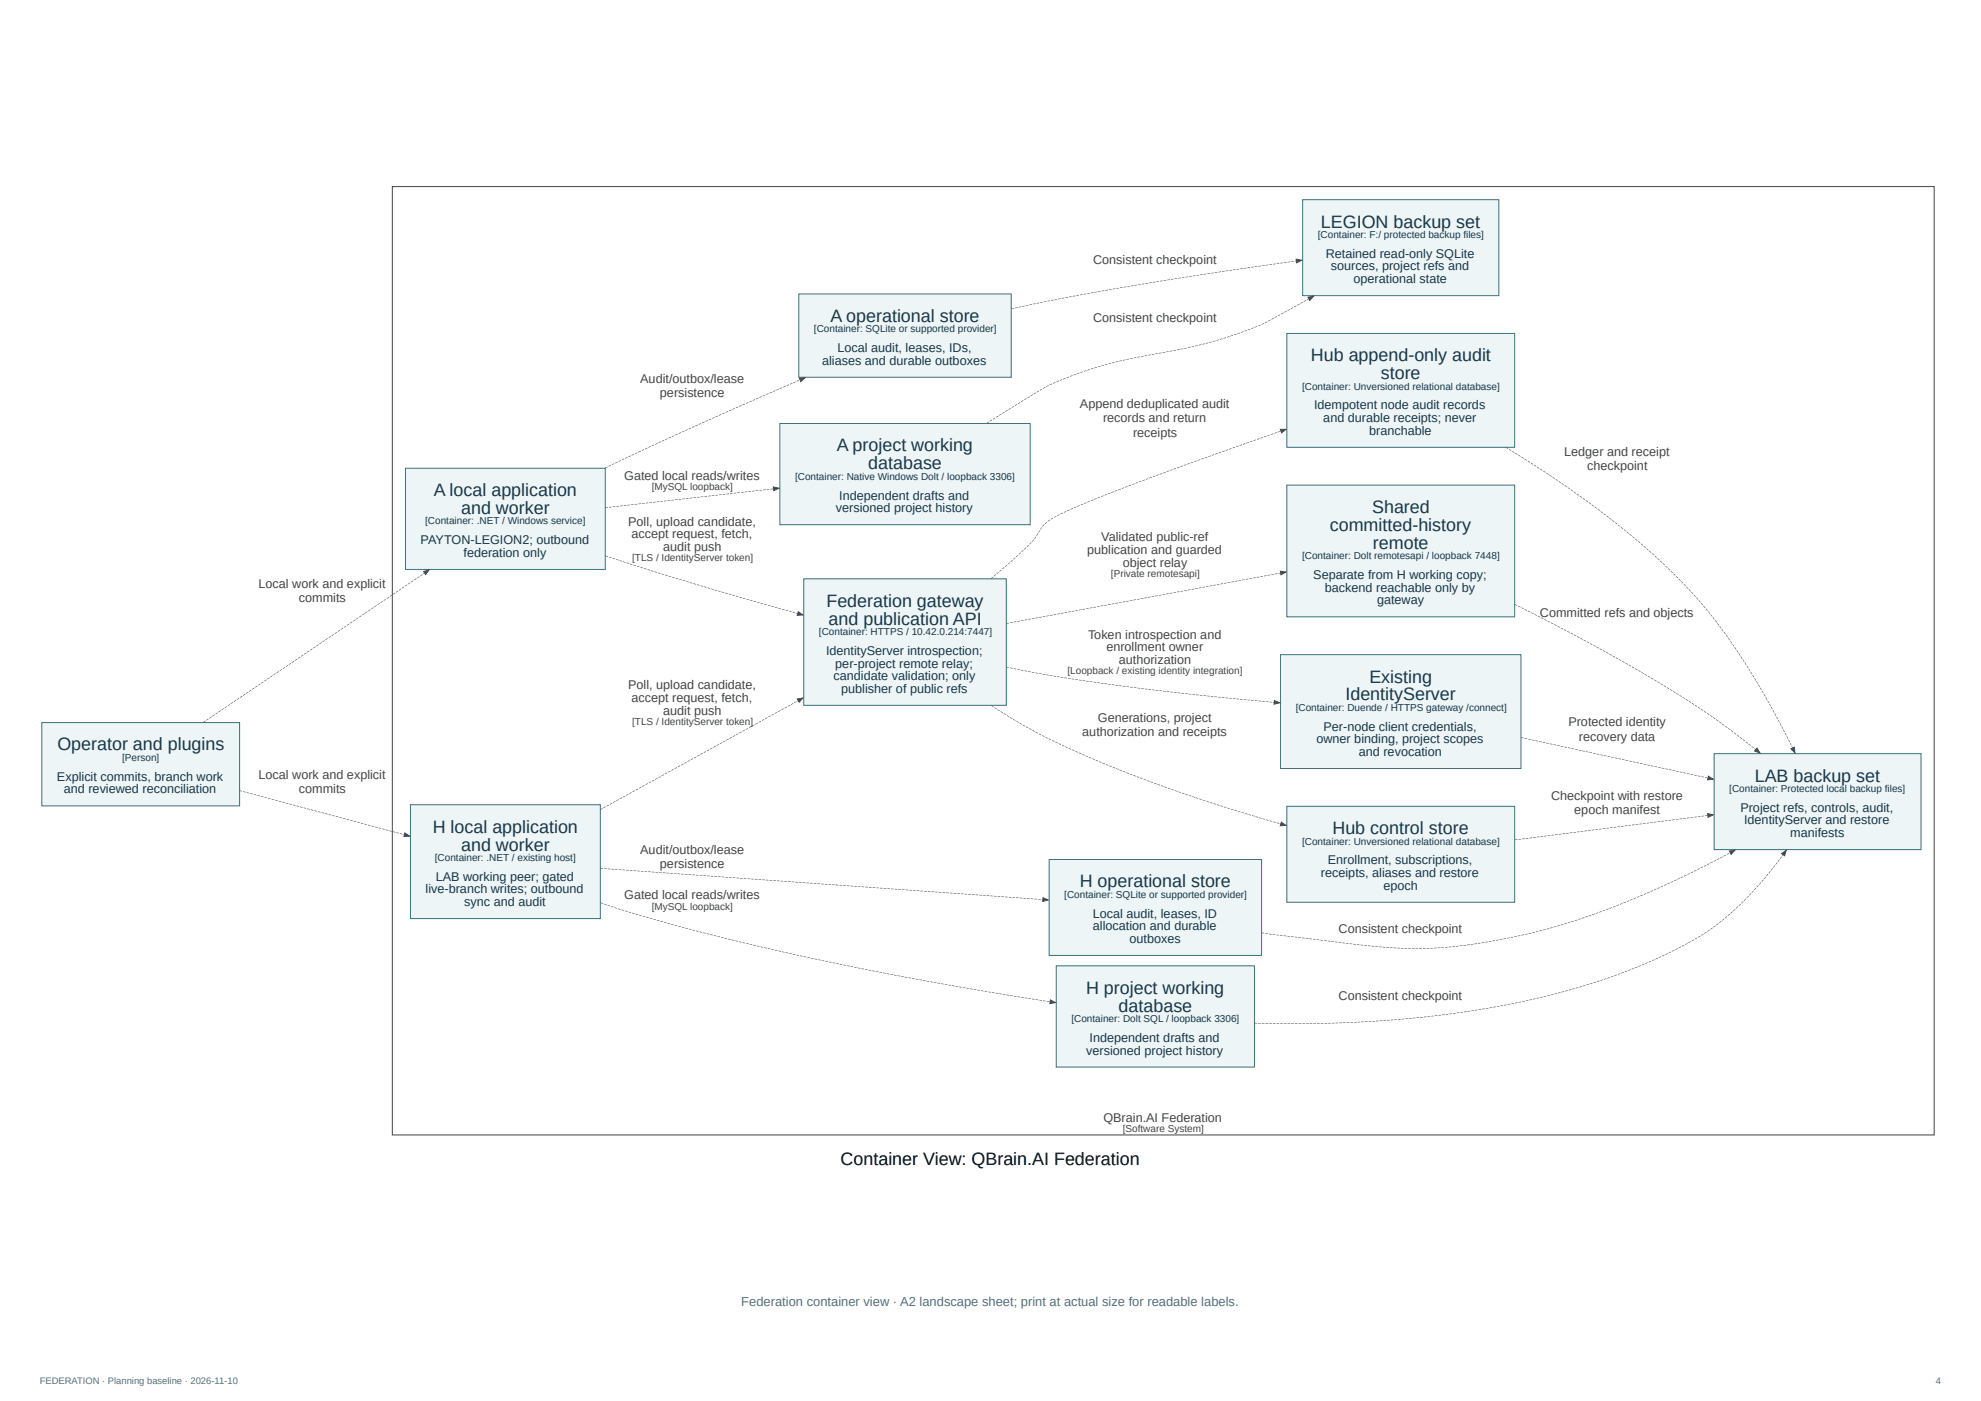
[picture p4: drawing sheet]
<svg xmlns="http://www.w3.org/2000/svg" width="594mm" height="420mm" viewBox="0 0 594 420" stroke-linecap="round" stroke-linejoin="round" font-family="sans-serif">
<defs><g id="words">
<g font-size="5.4" fill="#173647">
<text x="396.2" y="68.3">LEGION backup set</text>
<text x="249" y="96.5">A operational store</text>
<text x="393.1" y="108.4">Hub append-only audit</text>
<text x="414.1" y="113.7">store</text>
<text x="250.9" y="135.4">A project working</text>
<text x="260.4" y="140.7">database</text>
<text x="130.1" y="148.8">A local application</text>
<text x="138.3" y="154.2">and worker</text>
<text x="411.5" y="153.9">Shared</text>
<text x="398.8" y="159.2">committed-history</text>
<text x="411.7" y="164.6">remote</text>
<text x="247.8" y="182">Federation gateway</text>
<text x="248.5" y="187.3">and publication API</text>
<text x="410.7" y="204.7">Existing</text>
<text x="403.5" y="210.1">IdentityServer</text>
<text x="17.2" y="225.1">Operator and plugins</text>
<text x="526.3" y="234.4">LAB backup set</text>
<text x="129.8" y="249.7">H local application</text>
<text x="399.6" y="250.2">Hub control store</text>
<text x="138.3" y="255.1">and worker</text>
<text x="323.8" y="266.1">H operational store</text>
<text x="325.7" y="298">H project working</text>
<text x="335.5" y="303.4">database</text>
</g>
<text font-size="5.4" x="252.1" y="349.5">Container View: QBrain.AI Federation</text>
<text font-size="3.9" fill="#586d7b" x="222.3" y="391.8">Federation container view · A2 landscape sheet; print at actual size for readable labels.</text>
<g font-size="3.8" fill="#173647">
<text x="397.6" y="77.3">Retained read-only SQLite</text>
<text x="399.1" y="81.1">sources, project refs and</text>
<text x="405.9" y="84.9">operational state</text>
<text x="251.2" y="105.6">Local audit, leases, IDs,</text>
<text x="246.5" y="109.4">aliases and durable outboxes</text>
<text x="394.1" y="122.8">Idempotent node audit records</text>
<text x="396.9" y="126.6">and durable receipts; never</text>
<text x="410.6" y="130.4">branchable</text>
<text x="251.7" y="149.8">Independent drafts and</text>
<text x="250.7" y="153.6">versioned project history</text>
<text x="126.2" y="163.2">PAYTON-LEGION2; outbound</text>
<text x="139" y="167">federation only</text>
<text x="393.9" y="173.7">Separate from H working copy;</text>
<text x="397.3" y="177.5">backend reachable only by</text>
<text x="413" y="181.3">gateway</text>
<text x="247.7" y="196.4">IdentityServer introspection;</text>
<text x="250" y="204">candidate validation; only</text>
<text x="250.5" y="200.2">per-project remote relay;</text>
<text x="252.3" y="207.8">publisher of public refs</text>
<text x="396.9" y="219.2">Per-node client credentials,</text>
<text x="394.8" y="222.9">owner binding, project scopes</text>
<text x="407.5" y="226.7">and revocation</text>
<text x="17.1" y="234.2">Explicit commits, branch work</text>
<text x="19.2" y="238">and reviewed reconciliation</text>
<text x="521.9" y="243.5">Project refs, controls, audit,</text>
<text x="523.1" y="247.3">IdentityServer and restore</text>
<text x="536.9" y="251.1">manifests</text>
<text x="396.2" y="263.1">receipts, aliases and restore</text>
<text x="398.2" y="259.3">Enrollment, subscriptions,</text>
<text x="127.6" y="268">live-branch writes; outbound</text>
<text x="130.7" y="264.2">LAB working peer; gated</text>
<text x="414.9" y="266.9">epoch</text>
<text x="139.2" y="271.8">sync and audit</text>
<text x="327.7" y="275.2">Local audit, leases, ID</text>
<text x="327.8" y="279">allocation and durable</text>
<text x="338.7" y="282.8">outboxes</text>
<text x="325.8" y="316.3">versioned project history</text>
<text x="326.8" y="312.5">Independent drafts and</text>
</g>
<g font-size="3.8" fill="#444">
<text x="327.8" y="79.1">Consistent checkpoint</text>
<text x="327.8" y="96.5">Consistent checkpoint</text>
<text x="192" y="114.9">Audit/outbox/lease</text>
<text x="197.9" y="119.1">persistence</text>
<text x="323.9" y="122.4">Append deduplicated audit</text>
<text x="330.8" y="126.7">records and return</text>
<text x="339.8" y="130.9">receipts</text>
<text x="469.1" y="136.6">Ledger and receipt</text>
<text x="187.2" y="144">Gated local reads/writes</text>
<text x="476" y="140.9">checkpoint</text>
<text x="188.4" y="157.6">Poll, upload candidate,</text>
<text x="189.4" y="161.4">accept request, fetch,</text>
<text x="198.9" y="165.2">audit push</text>
<text x="326.1" y="166.2">publication and guarded</text>
<text x="330.3" y="162.4">Validated public-ref</text>
<text x="336.7" y="170">object relay</text>
<text x="77.5" y="176.4">Local work and explicit</text>
<text x="89.6" y="180.7">commits</text>
<text x="461.8" y="185.2">Committed refs and objects</text>
<text x="326.3" y="191.6">Token introspection and</text>
<text x="331.8" y="195.4">enrollment owner</text>
<text x="335.5" y="199.2">authorization</text>
<text x="188.4" y="206.7">Poll, upload candidate,</text>
<text x="189.4" y="210.5">accept request, fetch,</text>
<text x="198.9" y="214.3">audit push</text>
<text x="324.6" y="220.8">authorization and receipts</text>
<text x="329.3" y="216.5">Generations, project</text>
<text x="470.4" y="217.8">Protected identity</text>
<text x="473.5" y="222.1">recovery data</text>
<text x="77.5" y="233.6">Local work and explicit</text>
<text x="89.6" y="237.8">commits</text>
<text x="465.1" y="240">Checkpoint with restore</text>
<text x="472.1" y="244.3">epoch manifest</text>
<text x="192" y="256.1">Audit/outbox/lease</text>
<text x="197.9" y="260.3">persistence</text>
<text x="187.2" y="269.8">Gated local reads/writes</text>
<text x="401.4" y="279.7">Consistent checkpoint</text>
<text x="401.4" y="299.9">Consistent checkpoint</text>
<text x="330.9" y="336.4">QBrain.AI Federation</text>
</g>
<g font-size="3" fill="#173647">
<text x="395.2" y="71.4">[Container: F:/ protected backup files]</text>
<text x="244.1" y="99.6">[Container: SQLite or supported provider]</text>
<text x="390.5" y="116.9">[Container: Unversioned relational database]</text>
<text x="238.4" y="143.9">[Container: Native Windows Dolt / loopback 3306]</text>
<text x="127.5" y="157.3">[Container: .NET / Windows service]</text>
<text x="390.5" y="167.7">[Container: Dolt remotesapi / loopback 7448]</text>
<text x="245.6" y="190.5">[Container: HTTPS / 10.42.0.214:7447]</text>
<text x="388.6" y="213.2">[Container: Duende / HTTPS gateway /connect]</text>
<text x="36.6" y="228.2">[Person]</text>
<text x="518.6" y="237.5">[Container: Protected local backup files]</text>
<text x="390.5" y="253.3">[Container: Unversioned relational database]</text>
<text x="130.4" y="258.2">[Container: .NET / existing host]</text>
<text x="319.2" y="269.3">[Container: SQLite or supported provider]</text>
<text x="321.3" y="306.5">[Container: Dolt SQL / loopback 3306]</text>
</g>
<g font-size="3" fill="#444">
<text x="195.4" y="147">[MySQL loopback]</text>
<text x="189.6" y="168.3">[TLS / IdentityServer token]</text>
<text x="333.2" y="173">[Private remotesapi]</text>
<text x="320.1" y="202.2">[Loopback / existing identity integration]</text>
<text x="189.6" y="217.4">[TLS / IdentityServer token]</text>
<text x="195.4" y="272.8">[MySQL loopback]</text>
<text x="336.7" y="339.5">[Software System]</text>
</g>
<g font-size="2.8" fill="#5b6c77">
<text x="11.9" y="415.1">FEDERATION · Planning baseline · 2026-11-10</text>
<text x="580.5" y="415.1">4</text>
</g>
</g></defs>
<path d="M117.7 56h462.4v284.4h-462.4z" fill="none" stroke="#444" stroke-width=".3"/>
<path d="M12.5 216.7h59.4v25h-59.4z" fill="#eef5f7"/>
<path d="M12.5 216.7h59.4v25h-59.4z" fill="none" stroke="#39747c" stroke-width=".3"/>
<path d="M121.6 140.4h59.9v30.4h-59.9z" fill="#eef5f7"/>
<path d="M121.6 140.4h59.9v30.4h-59.9z" fill="none" stroke="#39747c" stroke-width=".3"/>
<g fill="#444">
<path d="M127 171.4l1.7-.4-1 1.3z"/>
<path d="M60.9 216.6l.7-.4 .1 .1-.7 .4zM61.8 216l.7-.5 .1 .2-.7 .4zM62.7 215.4l.7-.5 .1 .2-.7 .4zM63.7 214.7l.6-.4 .1 .1-.6 .5zM64.6 214.1l.6-.4 .1 .1-.6 .4zM65.5 213.5l.6-.4 .1 .1-.6 .4zM66.4 212.9l.7-.5 .1 .2-.7 .4zM67.3 212.3l.7-.5 .1 .1-.7 .5zM68.3 211.6l.6-.4 .1 .1-.6 .5zM69.2 211l.6-.4 .1 .1-.6 .5zM70.1 210.4l.6-.4 .1 .1-.6 .4zM71 209.8l.7-.5v.2l-.6 .4zM71.9 209.2l.7-.5 .1 .2-.7 .4zM72.8 208.6l.7-.5 .1 .1-.7 .5zM73.7 207.9l.7-.4 .1 .1-.7 .5zM74.7 207.3l.6-.4 .1 .1-.6 .4zM75.6 206.7l.7-.5v.2l-.6 .4zM76.5 206.1l.6-.5 .1 .2-.6 .4zM77.4 205.5l.6-.5 .1 .2-.6 .4zM78.3 204.9l.7-.5v.2l-.6 .4zM79.2 204.2l.7-.4 .1 .1-.7 .5zM80.1 203.6l.7-.4 .1 .1-.7 .5zM81 203l.7-.4 .1 .1-.7 .4zM82 202.4l.6-.5 .1 .2-.6 .4zM82.9 201.8l.7-.5 .1 .1-.7 .5zM83.8 201.1l.7-.4 .1 .1-.7 .5zM84.8 200.5l.6-.4 .1 .1-.7 .4zM85.7 199.9l.6-.4 .1 .1-.6 .4zM86.6 199.3l.6-.5 .1 .2-.6 .4zM87.5 198.7l.6-.5 .1 .2-.6 .4zM88.4 198l.7-.4v.1l-.6 .5zM89.3 197.4l.7-.4 .1 .1-.7 .5zM90.2 196.8l.7-.4 .1 .1-.7 .4zM91.2 196.2l.6-.5 .1 .2-.7 .4zM92.1 195.6l.6-.5 .1 .2-.6 .4zM93 194.9l.7-.4 .1 .1-.7 .5zM93.9 194.3l.7-.4 .1 .1-.7 .5zM94.8 193.7l.7-.4 .1 .1-.7 .4zM95.8 193.1l.6-.5 .1 .2-.7 .4zM96.7 192.5l.6-.5 .1 .2-.6 .4zM97.6 191.8l.6-.4 .1 .1-.6 .5zM98.5 191.2l.7-.4 .1 .1-.7 .5zM99.4 190.6l.7-.4 .1 .1-.7 .4zM100.3 190l.7-.5 .1 .2-.7 .4zM101.3 189.4l.6-.5 .1 .2-.7 .4zM102.2 188.8l.6-.5 .1 .1-.6 .5zM103.1 188.1l.7-.4v.1l-.6 .5zM104 187.5l.7-.4 .1 .1-.7 .4zM104.9 186.9l.7-.5 .1 .2-.7 .4zM105.9 186.3l.6-.5 .1 .2-.6 .4zM106.8 185.6l.6-.4 .1 .1-.6 .5zM107.7 185l.7-.4v.1l-.6 .5zM108.6 184.4l.7-.4 .1 .1-.7 .4zM109.5 183.8l.7-.4 .1 .1-.7 .4zM110.4 183.2l.7-.5 .1 .2-.7 .4zM111.3 182.6l.7-.5 .1 .2-.7 .4zM112.3 181.9l.6-.4 .1 .1-.6 .5zM113.2 181.3l.6-.4 .1 .1-.6 .5zM114.1 180.7l.6-.4 .1 .1-.6 .4zM115 180.1l.7-.4v.1l-.6 .4zM115.9 179.5l.7-.5 .1 .2-.7 .4zM116.8 178.8l.7-.4 .1 .1-.7 .5zM117.8 178.2l.6-.4 .1 .1-.6 .5zM118.7 177.6l.6-.4 .1 .1-.6 .4zM119.6 177l.7-.4v.1l-.6 .4zM120.5 176.4l.7-.5 .1 .2-.7 .4zM121.4 175.8l.7-.5 .1 .1-.7 .5zM122.3 175.1l.7-.4 .1 .1-.7 .5zM123.3 174.5l.6-.4 .1 .1-.7 .5zM124.2 173.9l.6-.4 .1 .1-.6 .4zM125.1 173.3l.7-.5v.2l-.6 .4zM126 172.7l.7-.5 .1 .2-.7 .4zM126.9 172l.4-.2 .1 .1-.4 .3z"/>
</g>
<path d="M127 171.4l1.7-.4-1 1.3z" fill="none" stroke="#444" stroke-width=".3"/>
<path d="M123.1 241.4h56.9v34.1h-56.9z" fill="#eef5f7"/>
<path d="M123.1 241.4h56.9v34.1h-56.9z" fill="none" stroke="#39747c" stroke-width=".3"/>
<g fill="#444">
<path d="M121.4 249.8l1.4 1-1.6 .1z"/>
<path d="M71.9 237l.7 .2v.2l-.8-.2zM72.9 237.3l.8 .2-.1 .2-.7-.2zM74 237.6l.8 .2-.1 .2-.7-.2zM75.1 237.9l.7 .2v.2l-.8-.2zM76.1 238.2l.8 .2v.1l-.8-.2zM77.2 238.5l.8 .2-.1 .1-.7-.2zM78.3 238.8l.7 .2v.1l-.8-.2zM79.3 239l.8 .3v.1l-.8-.2zM80.4 239.3l.8 .2-.1 .2-.7-.2zM81.5 239.6l.7 .2v.2l-.8-.2zM82.6 239.9l.7 .2v.2l-.8-.2zM83.6 240.2l.8 .2-.1 .2-.7-.3zM84.7 240.5l.7 .2v.1l-.8-.2zM85.7 240.8l.8 .2v.1l-.8-.2zM86.8 241l.8 .2-.1 .2-.7-.2zM87.9 241.3l.7 .2v.2l-.8-.2zM88.9 241.6l.8 .2v.2l-.8-.2zM90 241.9l.8 .2-.1 .2-.7-.2zM91.1 242.2l.7 .2v.1l-.8-.2zM92.1 242.5l.8 .2v.1l-.8-.2zM93.2 242.8l.8 .2-.1 .1-.7-.2zM94.3 243.1l.8 .2-.1 .1-.7-.2zM95.4 243.3l.7 .2v.2l-.8-.2zM96.4 243.6l.8 .2v.2l-.8-.2zM97.5 243.9l.8 .2v.2l-.8-.2zM98.6 244.2l.8 .2-.1 .2-.7-.2zM99.7 244.5l.7 .2v.2l-.8-.3zM100.7 244.8l.8 .2v.1l-.8-.2zM101.8 245.1l.8 .2-.1 .1-.7-.2zM102.9 245.4l.8 .2-.1 .1-.7-.2zM104 245.6l.7 .2v.2l-.8-.2zM105 245.9l.8 .2-.1 .2-.7-.2zM106.1 246.2l.8 .2-.1 .2-.7-.2zM107.2 246.5l.7 .2v.2l-.8-.2zM108.2 246.8l.8 .2-.1 .1-.7-.2zM109.3 247.1l.7 .2v.1l-.8-.2zM110.3 247.4l.8 .2v.1l-.8-.2zM111.4 247.6l.8 .2-.1 .2-.7-.2zM112.5 247.9l.8 .2-.1 .2-.7-.2zM113.6 248.2l.7 .2v.2l-.8-.2zM114.6 248.5l.8 .2-.1 .2-.7-.2zM115.7 248.8l.8 .2-.1 .1-.8-.2zM116.8 249.1l.7 .2v.1l-.8-.2zM117.8 249.4l.8 .2v.1l-.8-.2zM118.9 249.6l.8 .3-.1 .1-.7-.2zM120 249.9l.7 .2v.2l-.8-.2zM121 250.2l.3 .3z"/>
</g>
<path d="M121.4 249.8l1.4 1-1.6 .1z" fill="none" stroke="#444" stroke-width=".3"/>
<path d="M384 196.4h72.1v34.1h-72.1z" fill="#eef5f7"/>
<path d="M384 196.4h72.1v34.1h-72.1z" fill="none" stroke="#39747c" stroke-width=".3"/>
<path d="M514.1 226h62v28.8h-62z" fill="#eef5f7"/>
<path d="M514.1 226h62v28.8h-62z" fill="none" stroke="#39747c" stroke-width=".3"/>
<g fill="#444">
<path d="M512.4 232.8l1.4 .9-1.7 .2z"/>
<path d="M456.2 221.1l.8 .2-.1 .2-.7-.2zM457.3 221.4l.7 .1v.2l-.8-.2zM458.3 221.6l.8 .2v.1l-.8-.2zM459.4 221.8l.8 .2-.1 .1-.7-.1zM460.5 222.1l.8 .1-.1 .2-.7-.2zM461.6 222.3l.8 .2-.1 .1-.7-.1zM462.7 222.5l.8 .2-.1 .2-.8-.2zM463.8 222.8l.7 .1v.2l-.8-.2zM464.8 223l.8 .2v.1l-.8-.1zM465.9 223.2l.8 .2-.1 .2-.7-.2zM467 223.5l.8 .1-.1 .2-.7-.2zM468.1 223.7l.7 .2v.1l-.8-.1zM469.2 223.9l.7 .2v.2l-.8-.2zM470.2 224.2l.8 .1v.2l-.8-.2zM471.3 224.4l.8 .2-.1 .1-.7-.1zM472.4 224.6l.8 .2-.1 .2-.7-.2zM473.5 224.9l.7 .1v.2l-.8-.2zM474.5 225.1l.8 .2v.1l-.8-.1zM475.6 225.3l.8 .2v.2l-.8-.2zM476.7 225.6l.8 .1-.1 .2-.7-.2zM477.8 225.8l.8 .2-.1 .1-.8-.1zM478.9 226l.7 .2v.2l-.8-.2zM480 226.3l.7 .1v.2l-.8-.2zM481 226.5l.8 .2v.1l-.8-.1zM482.1 226.7l.8 .2v.2l-.8-.2zM483.2 227l.8 .2v.1l-.8-.2zM484.3 227.2l.8 .2-.1 .1-.7-.1zM485.4 227.5l.8 .1-.1 .2-.8-.2zM486.5 227.7l.7 .2v.1l-.8-.2zM487.5 227.9l.8 .2v.1l-.8-.1zM488.6 228.2l.8 .1v.2l-.8-.2zM489.7 228.4l.8 .2-.1 .1-.7-.2zM490.8 228.6l.8 .2-.1 .1-.7-.1zM491.9 228.9l.7 .1v.2l-.8-.2zM493 229.1l.7 .2v.1l-.8-.2zM494 229.3l.8 .2v.1l-.8-.1zM495.1 229.6l.8 .1v.2l-.8-.2zM496.2 229.8l.8 .2-.1 .1-.7-.1zM497.3 230l.7 .2v.1l-.8-.1zM498.3 230.3l.8 .1v.2l-.8-.2zM499.4 230.5l.8 .2v.1l-.8-.1zM500.5 230.7l.8 .2v.2l-.8-.2zM501.6 231l.8 .1v.2l-.8-.2zM502.7 231.2l.8 .2-.1 .1-.7-.1zM503.8 231.4l.7 .2v.2l-.8-.2zM504.8 231.7l.8 .1v.2l-.8-.2zM505.9 231.9l.8 .2v.1l-.8-.1zM507 232.1l.8 .2v.2l-.8-.2zM508.1 232.4l.8 .1-.1 .2-.7-.2zM509.2 232.6l.8 .2-.1 .1-.7-.1zM510.3 232.8l.7 .2v.2l-.8-.2zM511.3 233.1l.8 .1v.2l-.8-.2z"/>
</g>
<path d="M512.4 232.8l1.4 .9-1.7 .2z" fill="none" stroke="#444" stroke-width=".3"/>
<path d="M233.9 127h75.1v30.4h-75.1z" fill="#eef5f7"/>
<path d="M233.9 127h75.1v30.4h-75.1z" fill="none" stroke="#39747c" stroke-width=".3"/>
<g fill="#444">
<path d="M231.9 146.1l1.7 .3-1.5 .8z"/>
<path d="M181.6 152.2l.7-.1 .1 .2h-.8zM182.6 152.1l.8-.1v.1l-.7 .1zM183.7 151.9h.8v.1l-.7 .1zM184.8 151.8l.8-.1v.2l-.8 .1zM185.9 151.7l.8-.1 .1 .2-.8 .1zM187.1 151.6l.7-.1 .1 .1-.8 .1zM188.2 151.4h.7v.1l-.7 .1zM189.2 151.3l.8-.1v.2l-.7 .1zM190.3 151.2l.8-.1v.2l-.7 .1zM191.4 151.1l.8-.1v.1l-.7 .1zM192.5 151l.8-.1 .1 .1-.8 .1zM193.7 150.8l.7-.1 .1 .2-.8 .1zM194.7 150.7l.8-.1v.2l-.7 .1zM195.8 150.6l.8-.1v.2h-.7zM196.9 150.5l.8-.1v.1l-.7 .1zM198 150.3h.8v.1l-.7 .1zM199.1 150.2l.8-.1 .1 .2-.8 .1zM200.2 150.1l.8-.1v.2h-.7zM201.3 150l.8-.1v.1l-.7 .1zM202.4 149.8h.8v.1l-.7 .1zM203.5 149.7l.8-.1v.2l-.7 .1zM204.6 149.6l.8-.1v.2l-.7 .1zM205.7 149.5l.8-.1v.1l-.7 .1zM206.8 149.4l.8-.1v.1l-.7 .1zM207.9 149.2l.8-.1v.2l-.7 .1zM209 149.1l.8-.1v.2l-.7 .1zM210.1 149l.8-.1v.1l-.7 .1zM211.2 148.9l.8-.1v.1l-.7 .1zM212.3 148.7l.8-.1v.2l-.7 .1zM213.4 148.6l.8-.1v.2l-.7 .1zM214.5 148.5l.8-.1v.2h-.7zM215.6 148.4l.8-.1v.1l-.7 .1zM216.7 148.2h.8v.1l-.7 .1zM217.8 148.1l.8-.1v.2l-.7 .1zM218.9 148l.8-.1v.2l-.8 .1zM220 147.9l.8-.1v.1l-.8 .1zM221.1 147.7h.8v.1l-.7 .1zM222.2 147.6l.8-.1v.2l-.7 .1zM223.3 147.5l.8-.1v.2l-.7 .1zM224.4 147.4l.8-.1v.1l-.8 .1zM225.5 147.3l.8-.1v.1l-.8 .1zM226.6 147.1l.8-.1v.2l-.8 .1zM227.7 147l.8-.1v.2l-.7 .1zM228.8 146.9l.8-.1v.1l-.7 .1zM229.9 146.8l.8-.1v.1l-.7 .1zM231 146.6l.8-.1v.2l-.8 .1z"/>
</g>
<path d="M231.9 146.1l1.7 .3-1.5 .8z" fill="none" stroke="#444" stroke-width=".3"/>
<path d="M239.6 88.2h63.7v25h-63.7z" fill="#eef5f7"/>
<path d="M239.6 88.2h63.7v25h-63.7z" fill="none" stroke="#39747c" stroke-width=".3"/>
<g fill="#444">
<path d="M239.7 113.4l1.7-.1-1.2 1.1z"/>
<path d="M181.4 140.3l.8-.4v.2l-.7 .3zM182.5 139.8l.7-.3v.1l-.7 .4zM183.5 139.3l.7-.3v.1l-.7 .4zM184.5 138.8l.7-.3v.1l-.7 .4zM185.5 138.4l.7-.4v.2l-.7 .3zM186.4 137.9l.7-.3 .1 .1-.7 .3zM187.4 137.4l.7-.3 .1 .1-.7 .4zM188.4 137l.7-.4 .1 .2-.7 .3zM189.4 136.5l.7-.3 .1 .1-.7 .3zM190.4 136l.7-.3 .1 .1-.7 .4zM191.4 135.6l.7-.4 .1 .2-.7 .3zM192.4 135.1l.7-.4 .1 .2-.7 .3zM193.4 134.6l.7-.3 .1 .1-.7 .4zM194.4 134.1l.7-.3 .1 .2-.7 .3zM195.4 133.7l.7-.3 .1 .1-.7 .3zM196.4 133.2l.7-.3 .1 .1-.7 .4zM197.4 132.8l.8-.4v.2l-.7 .3zM198.4 132.3l.8-.3v.1l-.7 .3zM199.4 131.8l.8-.3v.1l-.7 .4zM200.5 131.4l.7-.4v.2l-.7 .3zM201.5 130.9l.7-.3v.1l-.7 .3zM202.5 130.4l.7-.3 .1 .2-.8 .3zM203.5 130l.7-.3 .1 .1-.8 .3zM204.5 129.5l.7-.3 .1 .1-.8 .4zM205.5 129.1l.7-.4 .1 .2-.7 .3zM206.5 128.6l.7-.3 .1 .1-.7 .4zM207.5 128.2l.7-.4 .1 .2-.7 .3zM208.5 127.7l.7-.3 .1 .1-.7 .3zM209.5 127.2l.7-.3 .1 .2-.7 .3zM210.5 126.8l.8-.3v.1l-.7 .3zM211.5 126.3l.8-.3v.2l-.7 .3zM212.6 125.9l.7-.3v.1l-.7 .3zM213.6 125.4l.7-.3v.2l-.7 .3zM214.6 125l.7-.3 .1 .1-.8 .3zM215.6 124.5l.7-.3 .1 .2-.8 .3zM216.6 124.1l.7-.3 .1 .1-.7 .3zM217.6 123.6l.7-.3 .1 .2-.7 .3zM218.6 123.2l.7-.3 .1 .1-.7 .3zM219.6 122.7l.7-.3 .1 .2-.7 .3zM220.6 122.3l.8-.3v.1l-.7 .3zM221.6 121.8l.8-.3v.2l-.7 .3zM222.7 121.4l.7-.3 .1 .1-.8 .3zM223.7 120.9l.7-.3 .1 .2-.8 .3zM224.7 120.5l.7-.3 .1 .1-.7 .3zM225.7 120.1l.7-.4 .1 .2-.7 .3zM226.7 119.6l.7-.3 .1 .1-.7 .4zM227.7 119.2l.7-.3 .1 .1-.7 .3zM228.7 118.7l.8-.3v.1l-.7 .4zM229.8 118.3l.7-.3 .1 .1-.8 .3zM230.8 117.8l.7-.3 .1 .2-.8 .3zM231.8 117.4l.7-.3 .1 .1-.7 .3zM232.8 117l.7-.4 .1 .2-.7 .3zM233.8 116.5l.7-.3 .1 .1-.7 .4zM234.8 116.1l.8-.3v.1l-.7 .3zM235.8 115.6l.8-.3v.2l-.7 .3zM236.9 115.2l.7-.3 .1 .1-.8 .3zM237.9 114.7l.7-.3 .1 .2-.8 .3zM238.9 114.3l.7-.3 .1 .1-.8 .4zM239.9 113.9l.1 .1z"/>
</g>
<path d="M239.7 113.4l1.7-.1-1.2 1.1z" fill="none" stroke="#444" stroke-width=".3"/>
<path d="M241 173.6h60.8v37.9h-60.8z" fill="#eef5f7"/>
<path d="M241 173.6h60.8v37.9h-60.8z" fill="none" stroke="#39747c" stroke-width=".3"/>
<g fill="#444">
<path d="M239.4 183.5l1.4 .9-1.7 .1z"/>
<path d="M181.6 166.6l.8 .3-.1 .1-.7-.2zM182.7 167l.7 .2v.2l-.8-.3zM183.7 167.3l.8 .3-.1 .1-.7-.2zM184.8 167.7l.7 .2v.2l-.8-.3zM185.8 168l.8 .3-.1 .1-.7-.2zM186.9 168.4l.7 .2-.1 .2-.7-.3zM187.9 168.7l.7 .3v.1l-.8-.2zM188.9 169l.8 .3-.1 .1-.7-.2zM190 169.4l.7 .2v.2l-.8-.3zM191 169.7l.8 .3-.1 .1-.7-.2zM192.1 170.1l.8 .2-.1 .1-.7-.2zM193.2 170.4l.7 .2v.2l-.8-.3zM194.2 170.7l.8 .3-.1 .1-.7-.2zM195.3 171.1l.7 .2v.1l-.8-.2zM196.3 171.4l.8 .2-.1 .2-.7-.3zM197.4 171.7l.7 .2v.2l-.8-.2zM198.4 172l.8 .3-.1 .1-.7-.2zM199.5 172.4l.8 .2-.1 .2-.8-.3zM200.6 172.7l.7 .2v.2l-.8-.3zM201.6 173l.8 .3-.1 .1-.7-.2zM202.7 173.3l.7 .3v.1l-.8-.2zM203.7 173.7l.8 .2-.1 .1-.7-.2zM204.8 174l.7 .2v.2l-.8-.3zM205.8 174.3l.8 .2v.2l-.8-.2zM206.9 174.6l.8 .3-.1 .1-.7-.2zM208 174.9l.7 .3v.1l-.8-.2zM209 175.3l.8 .2-.1 .1-.7-.2zM210.1 175.6l.7 .2v.2l-.8-.3zM211.1 175.9l.8 .2v.2l-.8-.3zM212.2 176.2l.8 .2-.1 .2-.7-.2zM213.3 176.5l.7 .2v.2l-.8-.2zM214.3 176.8l.8 .3-.1 .1-.7-.2zM215.4 177.1l.7 .3v.1l-.8-.2zM216.5 177.5l.7 .2v.1l-.8-.2zM217.5 177.8l.8 .2-.1 .1-.7-.2zM218.6 178.1l.7 .2v.1l-.8-.2zM219.6 178.4l.8 .2-.1 .2-.7-.3zM220.7 178.7l.8 .2-.1 .2-.8-.3zM221.8 179l.7 .2v.2l-.8-.3zM222.8 179.3l.8 .2-.1 .2-.7-.2zM223.9 179.6l.8 .2-.1 .2-.7-.2zM225 179.9l.7 .2v.2l-.8-.2zM226 180.2l.8 .2-.1 .2-.7-.2zM227.1 180.5l.7 .2v.2l-.8-.2zM228.1 180.8l.8 .2v.2l-.8-.2zM229.2 181.1l.8 .2-.1 .2-.7-.2zM230.3 181.4l.7 .2v.2l-.8-.2zM231.3 181.7l.8 .2v.2l-.8-.2zM232.4 182l.7 .2v.2l-.7-.2zM233.5 182.3l.7 .2v.2l-.8-.2zM234.5 182.6l.8 .2v.2l-.8-.2zM235.6 182.9l.8 .2-.1 .2-.7-.2zM236.7 183.2l.7 .2v.2l-.8-.2zM237.7 183.5l.8 .2-.1 .2-.7-.2zM238.8 183.8l.5 .2v.1l-.6-.1z"/>
</g>
<path d="M239.4 183.5l1.4 .9-1.7 .1z" fill="none" stroke="#444" stroke-width=".3"/>
<path d="M390.7 59.9h58.8v28.8h-58.8z" fill="#eef5f7"/>
<path d="M390.7 59.9h58.8v28.8h-58.8z" fill="none" stroke="#39747c" stroke-width=".3"/>
<g fill="#444">
<path d="M392.3 89.1l1.6-.2-1.1 1.2z"/>
<path d="M295.8 126.9l.7-.4 .1 .1-.7 .4zM296.8 126.3l.7-.4v.1l-.6 .4zM297.7 125.7l.7-.4 .1 .1-.7 .4zM298.7 125.1l.6-.4 .1 .1-.7 .5zM299.6 124.5l.7-.4 .1 .1-.7 .5zM300.5 123.9l.7-.4 .1 .2-.7 .4zM301.5 123.4l.6-.4 .1 .1-.6 .4zM302.4 122.8l.7-.4 .1 .1-.7 .4zM303.4 122.2l.6-.4 .1 .1-.6 .4zM304.3 121.6l.7-.4 .1 .1-.7 .4zM305.2 121l.7-.4 .1 .2-.7 .4zM306.2 120.4l.7-.4 .1 .2-.7 .4zM307.2 119.9l.6-.4 .1 .1-.7 .4zM308.1 119.3l.7-.4v.1l-.7 .4zM309 118.7l.7-.4 .1 .1-.7 .4zM310 118.1l.6-.4 .1 .2-.6 .4zM310.9 117.6l.7-.4v.1l-.6 .4zM311.8 117l.7-.4 .1 .1-.7 .4zM312.8 116.4l.7-.4 .1 .2-.7 .4zM313.8 115.9l.7-.4v.1l-.7 .4zM314.7 115.4l.8-.4v.2l-.7 .3zM315.8 114.9l.7-.3 .1 .1-.8 .4zM316.8 114.5l.7-.3 .1 .1-.7 .3zM317.8 114.1l.7-.3 .1 .1-.7 .3zM318.8 113.6l.7-.2 .1 .1-.7 .3zM319.8 113.2l.8-.3 .1 .2-.8 .3zM320.9 112.8l.7-.3 .1 .2-.7 .3zM321.9 112.4l.8-.2v.1l-.7 .3zM323 112.1l.7-.3v.1l-.7 .3zM324 111.7l.7-.3 .1 .2-.8 .2zM325 111.3l.8-.2 .1 .1-.8 .3zM326.1 111l.8-.3v.2l-.7 .2zM327.1 110.6l.8-.2v.1l-.7 .3zM328.2 110.3l.7-.2 .1 .1-.8 .2zM329.3 110l.7-.3 .1 .2-.8 .2zM330.3 109.6l.8-.2v.2l-.7 .2zM331.4 109.3l.7-.2 .1 .2-.8 .2zM332.4 109.1l.8-.2v.1l-.7 .2zM333.5 108.8l.8-.2v.1l-.7 .2zM334.6 108.5l.7-.2 .1 .2-.8 .2zM335.6 108.3l.8-.2 .1 .1-.8 .2zM336.7 108l.8-.2v.2l-.7 .2zM337.8 107.8l.8-.2v.1l-.7 .2zM338.9 107.5l.8-.1v.1l-.8 .2zM340 107.3l.8-.2v.2l-.8 .2zM341.1 107.1l.8-.2v.2l-.8 .1zM342.2 106.9l.7-.2 .1 .2-.8 .1zM343.2 106.7l.8-.2v.2l-.7 .1zM344.3 106.5l.8-.2v.2l-.7 .1zM345.4 106.3l.8-.2v.2l-.8 .1zM346.5 106.1l.8-.2v.2l-.8 .1zM347.6 105.9l.7-.2 .1 .2-.8 .1zM348.6 105.7l.8-.1v.1l-.7 .1zM349.7 105.5l.8-.1v.1l-.8 .2zM350.8 105.3l.8-.2v.2l-.8 .2zM351.9 105.1l.8-.2v.2l-.8 .1zM353 104.9l.8-.2v.2l-.8 .1zM354.1 104.7l.7-.2 .1 .2-.8 .1zM355.2 104.4l.7-.1 .1 .1-.8 .2zM356.2 104.2l.8-.2 .1 .2-.8 .2zM357.3 104l.8-.2v.2l-.7 .1zM358.4 103.7l.8-.2v.2l-.8 .2zM359.5 103.5l.7-.2 .1 .1-.8 .2zM360.6 103.2l.7-.2v.2l-.7 .2zM361.6 102.9l.8-.2v.2l-.8 .2zM362.7 102.7l.7-.3 .1 .2-.8 .2zM363.7 102.4l.8-.3 .1 .2-.8 .2zM364.8 102l.8-.2v.2l-.7 .2zM365.8 101.7l.8-.2v.2l-.7 .2zM366.9 101.4l.8-.2v.1l-.8 .3zM368 101.1l.7-.3 .1 .2-.8 .2zM369 100.7l.8-.2v.1l-.7 .3zM370.1 100.4l.7-.3v.2l-.7 .2zM371.1 100l.7-.2 .1 .1-.8 .3zM372.1 99.7l.8-.3 .1 .1-.8 .3zM373.2 99.3l.7-.3 .1 .1-.7 .3zM374.2 98.9l.7-.3 .1 .2-.7 .2zM375.2 98.5l.8-.3v.2l-.7 .3zM376.3 98.1l.7-.3 .1 .2-.8 .3zM377.3 97.7l.8-.3v.1l-.7 .3zM378.3 97.3l.7-.4 .1 .2-.7 .3zM379.3 96.8l.7-.4 .1 .1-.7 .4zM380.3 96.3l.7-.4 .1 .1-.7 .4zM381.3 95.7l.6-.3 .1 .1-.6 .4zM382.2 95.2l.7-.4 .1 .2-.7 .4zM383.2 94.7l.7-.4 .1 .1-.7 .4zM384.2 94.2l.7-.4 .1 .1-.8 .4zM385.2 93.6l.6-.4 .1 .2-.7 .3zM386.1 93.1l.7-.4 .1 .1-.7 .4zM387.1 92.5l.7-.3 .1 .1-.7 .4zM388.1 92l.6-.4 .1 .2-.7 .4zM389 91.5l.7-.4 .1 .1-.7 .4zM390 90.9l.7-.3 .1 .1-.7 .4zM391 90.4l.7-.4v.2l-.7 .3zM391.9 89.9l.6-.4 .1 .2-.6 .3z"/>
</g>
<path d="M392.3 89.1l1.6-.2-1.1 1.2z" fill="none" stroke="#444" stroke-width=".3"/>
<g fill="#444">
<path d="M388.7 77.7l1.7 .4-1.5 .7z"/>
<path d="M303.3 92.6l.8-.2v.1l-.8 .2zM304.4 92.3l.8-.1v.1l-.8 .2zM305.5 92.1l.7-.2 .1 .2-.8 .1zM306.5 91.8l.8-.1v.1l-.7 .2zM307.6 91.6l.8-.2v.2l-.7 .2zM308.7 91.4l.8-.2v.2l-.8 .1zM309.8 91.1l.8-.1v.1l-.8 .2zM310.9 90.9l.8-.1v.1l-.8 .2zM312 90.7l.7-.2 .1 .2-.8 .1zM313 90.5l.8-.2v.2l-.7 .1zM314.1 90.3l.8-.2v.2l-.7 .1zM315.2 90l.8-.1v.2l-.8 .1zM316.3 89.8l.7-.1 .1 .1-.8 .2zM317.3 89.6l.8-.1v.1l-.7 .2zM318.4 89.4l.8-.1v.1l-.7 .2zM319.5 89.2l.8-.1v.1l-.8 .2zM320.6 89l.8-.1v.1l-.8 .2zM321.7 88.8l.8-.1v.1l-.8 .2zM322.8 88.6l.8-.1v.1l-.8 .2zM323.9 88.4l.8-.1v.1l-.8 .2zM325 88.2l.7-.1 .1 .1-.8 .2zM326.1 88l.7-.1 .1 .1-.8 .2zM327.1 87.8l.8-.1v.1l-.7 .2zM328.2 87.6l.8-.1v.1l-.7 .2zM329.3 87.4l.8-.1v.1l-.8 .2zM330.4 87.2l.8-.1v.1l-.8 .2zM331.5 87l.8-.1v.1l-.8 .2zM332.6 86.8l.8-.1v.2l-.8 .1zM333.7 86.6l.8-.1v.2l-.8 .1zM334.8 86.5l.8-.2v.2l-.8 .1zM335.9 86.3l.7-.2 .1 .2-.8 .1zM337 86.1l.7-.2 .1 .2-.8 .1zM338.1 85.9l.7-.1 .1 .1-.8 .1zM339.2 85.7l.7-.1 .1 .1-.8 .2zM340.2 85.5l.8-.1 .1 .1-.8 .2zM341.3 85.3l.8-.1v.2l-.7 .1zM342.4 85.2l.8-.2v.2l-.7 .1zM343.5 85l.8-.2v.2l-.7 .1zM344.6 84.8l.8-.1v.1l-.8 .2zM345.7 84.6l.8-.1v.1l-.8 .2zM346.8 84.4l.8-.1v.2l-.8 .1zM347.9 84.3l.8-.2v.2l-.8 .1zM349 84.1l.8-.1v.1l-.8 .1zM350.1 83.9l.7-.1 .1 .1-.8 .2zM351.2 83.7l.7-.1 .1 .2-.8 .1zM352.2 83.6l.8-.2v.2l-.7 .1zM353.3 83.4l.8-.1v.1l-.8 .2zM354.4 83.2l.8-.1v.2l-.8 .1zM355.5 83l.8-.1v.2l-.8 .1zM356.6 82.9l.8-.1v.1l-.8 .1zM357.7 82.7l.8-.1v.1l-.8 .2zM358.8 82.5l.8-.1v.2l-.8 .1zM359.9 82.4l.8-.1v.1l-.8 .1zM361 82.2l.8-.1v.1l-.8 .2zM362.1 82l.7-.1 .1 .2-.8 .1zM363.2 81.9l.8-.1v.1l-.8 .1zM364.3 81.7l.8-.1v.1l-.8 .2zM365.4 81.5l.8-.1v.2l-.8 .1zM366.5 81.4l.8-.1v.1l-.8 .1zM367.6 81.2l.8-.1v.2l-.8 .1zM368.7 81.1l.7-.2 .1 .2-.8 .1zM369.7 80.9l.8-.1v.1l-.7 .2zM370.8 80.7l.8-.1v.2l-.7 .1zM371.9 80.6l.8-.1v.1l-.8 .1zM373 80.4l.8-.1v.2l-.8 .1zM374.1 80.3l.8-.2v.2l-.8 .1zM375.2 80.1l.8-.1v.1l-.8 .2zM376.3 79.9l.8-.1v.2l-.8 .1zM377.4 79.8l.8-.1v.1l-.8 .1zM378.5 79.6l.8-.1v.2l-.8 .1zM379.6 79.5l.7-.1 .1 .1-.8 .1zM380.7 79.3l.8-.1v.2l-.8 .1zM381.8 79.2l.8-.1v.1l-.8 .1zM382.9 79l.7-.1 .1 .2-.8 .1zM384 78.9l.7-.1v.1l-.7 .1zM385 78.7l.8-.1 .1 .2-.8 .1zM386.2 78.6l.7-.2 .1 .2-.8 .1zM387.2 78.4l.8-.1v.2l-.7 .1zM388.3 78.3l.5-.1 .1 .1-.5 .1z"/>
</g>
<path d="M388.7 77.7l1.7 .4-1.5 .7z" fill="none" stroke="#444" stroke-width=".3"/>
<path d="M316.8 289.7h59.4v30.3h-59.4z" fill="#eef5f7"/>
<path d="M316.8 289.7h59.4v30.3h-59.4z" fill="none" stroke="#39747c" stroke-width=".3"/>
<g fill="#444">
<path d="M315 299.9l1.5 .8-1.7 .3z"/>
<path d="M180.1 270.7l.8 .3-.1 .1-.7-.3zM181.2 271.1l.7 .2v.2l-.8-.3zM182.2 271.4l.8 .3-.1 .1-.7-.2zM183.3 271.8l.7 .2v.2l-.8-.3zM184.3 272.1l.8 .3-.1 .1-.7-.2zM185.4 272.5l.7 .2v.2l-.8-.3zM186.4 272.8l.8 .2-.1 .2-.7-.2zM187.5 273.1l.7 .3v.1l-.8-.2zM188.5 273.4l.8 .3-.1 .1-.7-.2zM189.6 273.8l.7 .2v.1l-.8-.2zM190.6 274.1l.8 .2v.1l-.8-.2zM191.7 274.4l.8 .2-.1 .2-.7-.3zM192.8 274.7l.7 .2v.2l-.8-.3zM193.8 275l.8 .2-.1 .2-.7-.2zM194.9 275.3l.8 .2-.1 .2-.7-.2zM196 275.6l.7 .2v.2l-.8-.2zM197 275.9l.8 .2-.1 .2-.7-.2zM198.1 276.2l.7 .2v.2l-.8-.2zM199.1 276.5l.8 .2v.2l-.8-.2zM200.2 276.8l.8 .2-.1 .2-.7-.2zM201.3 277.1l.7 .2v.2l-.8-.2zM202.3 277.4l.8 .2v.2l-.8-.3zM203.4 277.7l.8 .2-.1 .1-.7-.2zM204.5 278l.7 .2v.1l-.8-.2zM205.5 278.3l.8 .2v.1l-.8-.2zM206.6 278.5l.8 .2-.1 .2-.7-.2zM207.7 278.8l.7 .2v.2l-.8-.2zM208.7 279.1l.8 .2v.2l-.8-.2zM209.8 279.4l.8 .2-.1 .1-.7-.2zM210.9 279.7l.7 .2v.1l-.8-.2zM211.9 279.9l.8 .2v.2l-.8-.2zM213 280.2l.8 .2-.1 .2-.7-.2zM214.1 280.5l.8 .2-.1 .1-.7-.2zM215.2 280.8l.7 .1v.2l-.8-.2zM216.2 281l.8 .2v.2l-.8-.2zM217.3 281.3l.8 .2-.1 .1-.7-.2zM218.4 281.6l.8 .1-.1 .2-.7-.2zM219.5 281.8l.7 .2v.2l-.8-.2zM220.6 282.1l.7 .2v.1l-.8-.2zM221.6 282.3l.8 .2v.2l-.8-.2zM222.7 282.6l.8 .2-.1 .1-.7-.1zM223.8 282.9l.8 .2-.1 .1-.8-.2zM224.9 283.1l.7 .2v.2l-.8-.2zM225.9 283.4l.8 .2v.1l-.8-.2zM227 283.6l.8 .2-.1 .2-.7-.2zM228.1 283.9l.8 .2-.1 .1-.7-.2zM229.2 284.1l.7 .2v.2l-.8-.2zM230.2 284.4l.8 .2v.1l-.8-.2zM231.3 284.6l.8 .2v.2l-.8-.2zM232.4 284.9l.8 .2-.1 .1-.7-.2zM233.5 285.1l.7 .2v.2l-.8-.2zM234.6 285.4l.7 .1v.2l-.8-.2zM235.6 285.6l.8 .2v.1l-.8-.1zM236.7 285.9l.8 .1-.1 .2-.7-.2zM237.8 286.1l.8 .2-.1 .1-.8-.2zM238.9 286.3l.7 .2v.2l-.8-.2zM240 286.6l.7 .1v.2l-.8-.2zM241 286.8l.8 .2v.1l-.8-.1zM242.1 287l.8 .2v.2l-.8-.2zM243.2 287.3l.8 .2v.1l-.8-.2zM244.3 287.5l.8 .2-.1 .1-.7-.1zM245.4 287.7l.8 .2-.1 .2-.7-.2zM246.5 288l.7 .1v.2l-.8-.2zM247.6 288.2l.7 .2v.1l-.8-.1zM248.6 288.4l.8 .2v.2l-.8-.2zM249.7 288.7l.8 .1v.2l-.8-.2zM250.8 288.9l.8 .1-.1 .2-.7-.2zM251.9 289.1l.7 .2v.1l-.8-.1zM252.9 289.3l.8 .2v.1l-.8-.1zM254 289.6l.8 .1-.1 .2-.7-.2zM255.1 289.8l.8 .1-.1 .2-.7-.2zM256.2 290l.8 .1-.1 .2-.8-.2zM257.3 290.2l.7 .2v.1l-.8-.1zM258.4 290.4l.7 .2v.1l-.8-.1zM259.4 290.6l.8 .2v.2l-.8-.2zM260.5 290.9l.8 .1v.2l-.8-.2zM261.6 291.1l.8 .1-.1 .2-.7-.2zM262.7 291.3l.7 .1v.2l-.8-.2zM263.8 291.5l.7 .2v.1l-.8-.1zM264.9 291.7l.7 .2v.1l-.8-.1zM265.9 291.9l.8 .2v.1l-.8-.1zM267 292.1l.8 .2v.1l-.8-.1zM268.1 292.3l.8 .2v.1l-.8-.1zM269.2 292.5l.8 .2-.1 .1-.7-.1zM270.3 292.8l.8 .1-.1 .2-.7-.2zM271.4 293l.7 .1v.2l-.8-.2zM272.5 293.2l.7 .1v.2l-.8-.2zM273.5 293.4l.8 .1v.2l-.8-.2zM274.6 293.6l.8 .1v.2l-.8-.2zM275.7 293.8l.8 .1v.2l-.8-.2zM276.8 294l.8 .1v.2l-.8-.2zM277.9 294.2l.8 .1-.1 .2-.7-.2zM279 294.4l.7 .1v.2l-.8-.2zM280.1 294.6l.7 .1v.2l-.8-.2zM281.2 294.8l.7 .1v.2l-.8-.2zM282.3 295l.7 .1v.2l-.8-.2zM283.4 295.2l.7 .1v.1l-.8-.1zM284.4 295.3l.8 .2v.1l-.8-.1zM285.5 295.5l.8 .2v.1l-.8-.1zM286.6 295.7l.8 .2-.1 .1-.7-.1zM287.7 295.9l.8 .2-.1 .1-.8-.1zM288.8 296.1l.8 .1-.1 .2-.7-.1zM289.9 296.3l.8 .1-.1 .2-.7-.1zM291 296.5l.8 .1-.1 .2-.7-.2zM292.1 296.7l.7 .1v.2l-.8-.2zM293.1 296.9l.8 .1v.1l-.8-.1zM294.2 297l.8 .2v.1l-.8-.1zM295.3 297.2l.8 .2v.1l-.8-.1zM296.4 297.4l.8 .1v.2l-.8-.1zM297.5 297.6l.8 .1v.2l-.8-.1zM298.6 297.8l.8 .1v.2l-.8-.2zM299.7 298l.8 .1-.1 .1-.7-.1zM300.8 298.1l.7 .2v.1l-.7-.1zM301.8 298.3l.8 .1v.2l-.8-.1zM303 298.5l.8 .1-.1 .2-.8-.2zM304.1 298.7l.8 .1-.1 .2-.8-.2zM305.2 298.8l.7 .2v.1l-.8-.1zM306.3 299l.7 .1v.2l-.8-.1zM307.3 299.2l.8 .1v.2l-.8-.1zM308.4 299.4l.8 .1v.1l-.8-.1zM309.5 299.5l.8 .2v.1l-.8-.1zM310.6 299.7l.8 .1v.2l-.8-.1zM311.7 299.9l.8 .1v.2l-.8-.2zM312.8 300.1l.8 .1v.1l-.8-.1zM313.9 300.2l.7 .1v.2l-.7-.1zM314.9 300.4v.1z"/>
</g>
<path d="M315 299.9l1.5 .8-1.7 .3z" fill="none" stroke="#444" stroke-width=".3"/>
<path d="M314.6 257.8h63.7v28.8h-63.7z" fill="#eef5f7"/>
<path d="M314.6 257.8h63.7v28.8h-63.7z" fill="none" stroke="#39747c" stroke-width=".3"/>
<g fill="#444">
<path d="M312.8 269.3l1.5 .6-1.6 .5z"/>
<path d="M180.1 260.4h.8l-.1 .2-.7-.1zM181.2 260.4l.8 .1-.1 .2-.7-.1zM182.3 260.5l.8 .1v.1h-.8zM183.4 260.6h.8v.2h-.8zM184.5 260.7h.8v.2l-.8-.1zM185.6 260.7l.8 .1v.2l-.8-.1zM186.7 260.8l.8 .1v.1h-.8zM187.8 260.9l.8 .1v.1h-.8zM188.9 261h.8v.2l-.8-.1zM190 261.1h.8v.2l-.8-.1zM191.1 261.1l.8 .1v.2l-.8-.1zM192.2 261.2l.8 .1v.1h-.8zM193.3 261.3h.8v.2h-.8zM194.4 261.4h.8v.2l-.8-.1zM195.5 261.4l.8 .1v.2l-.8-.1zM196.6 261.5l.8 .1v.1h-.8zM197.7 261.6l.8 .1v.1h-.8zM198.8 261.7h.8v.2l-.8-.1zM199.9 261.8h.8v.2l-.8-.1zM201 261.8l.8 .1v.2l-.8-.1zM202.1 261.9l.8 .1v.1h-.8zM203.2 262h.8v.2h-.8zM204.3 262.1h.8v.2l-.8-.1zM205.4 262.1l.8 .1v.2l-.8-.1zM206.5 262.2l.8 .1v.1h-.8zM207.6 262.3l.8 .1v.1h-.8zM208.7 262.4h.8v.2l-.8-.1zM209.8 262.5h.8v.2l-.8-.1zM211 262.5l.7 .1v.2l-.8-.1zM212 262.6l.8 .1v.1h-.8zM213.1 262.7h.8v.2h-.8zM214.2 262.8h.8v.2l-.8-.1zM215.3 262.8l.8 .1v.2l-.8-.1zM216.4 262.9l.8 .1v.1h-.8zM217.6 263l.8 .1-.1 .1h-.8zM218.7 263.1h.8v.2l-.8-.1zM219.8 263.2h.8l-.1 .2-.7-.1zM220.9 263.2l.8 .1-.1 .2-.7-.1zM222 263.3l.8 .1-.1 .1h-.7zM223.1 263.4l.8 .1-.1 .1h-.7zM224.2 263.5h.8v.2l-.8-.1zM225.3 263.6h.8v.2l-.8-.1zM226.4 263.6l.8 .1v.1h-.8zM227.5 263.7l.8 .1v.1h-.8zM228.6 263.8h.8v.2l-.8-.1zM229.7 263.9h.8v.2l-.8-.1zM230.8 263.9l.8 .1v.2l-.8-.1zM231.9 264l.8 .1v.1h-.8zM233 264.1l.8 .1v.1h-.8zM234.1 264.2h.8v.2l-.8-.1zM235.2 264.3h.8v.2l-.8-.1zM236.3 264.3l.8 .1v.1h-.8zM237.4 264.4l.8 .1v.1h-.8zM238.5 264.5h.8v.2l-.8-.1zM239.6 264.6h.8v.2l-.8-.1zM240.7 264.6l.8 .1v.2l-.8-.1zM241.8 264.7l.8 .1v.1h-.8zM242.9 264.8l.8 .1v.1h-.8zM244 264.9h.8v.2l-.8-.1zM245.1 265h.8v.2l-.8-.1zM246.3 265l.7 .1v.1h-.8zM247.4 265.1l.7 .1v.1h-.8zM248.5 265.2h.8l-.1 .2-.7-.1zM249.6 265.3h.8l-.1 .2-.7-.1zM250.7 265.3l.8 .1v.2l-.8-.1zM251.8 265.4l.8 .1v.1h-.8zM252.9 265.5l.8 .1v.1h-.8zM254 265.6h.8v.2l-.8-.1zM255.1 265.7h.8v.2l-.8-.1zM256.2 265.7l.8 .1v.1h-.8zM257.3 265.8l.8 .1v.1h-.8zM258.4 265.9h.8v.2l-.8-.1zM259.5 266h.8v.2l-.8-.1zM260.6 266l.8 .1v.2l-.8-.1zM261.7 266.1l.8 .1v.1h-.8zM262.8 266.2l.8 .1v.1h-.8zM263.9 266.3h.8v.2l-.8-.1zM265 266.4h.8v.2l-.8-.1zM266.1 266.4l.8 .1v.1h-.8zM267.2 266.5l.8 .1v.1h-.8zM268.3 266.6h.8v.2l-.8-.1zM269.4 266.7h.8v.2l-.8-.1zM270.5 266.7l.8 .1v.2l-.8-.1zM271.6 266.8l.8 .1v.1h-.8zM272.7 266.9l.8 .1v.1h-.8zM273.8 267h.8v.2l-.8-.1zM274.9 267.1h.8v.2l-.8-.1zM276.1 267.1l.7 .1v.2l-.8-.1zM277.2 267.2l.7 .1v.1h-.8zM278.3 267.3h.7v.2l-.8-.1zM279.4 267.4h.7v.2l-.8-.1zM280.4 267.4l.8 .1v.2l-.8-.1zM281.5 267.5l.8 .1v.1h-.8zM282.7 267.6l.8 .1-.1 .1h-.7zM283.8 267.7h.8v.2l-.8-.1zM284.9 267.8h.8v.2l-.8-.1zM286 267.8l.8 .1v.2l-.8-.1zM287.1 267.9l.8 .1v.1h-.8zM288.2 268h.8l-.1 .2h-.7zM289.3 268.1h.8l-.1 .2-.7-.1zM290.4 268.1l.8 .1v.2l-.8-.1zM291.5 268.2l.8 .1v.1h-.8zM292.6 268.3l.8 .1v.1h-.8zM293.7 268.4h.8v.2l-.8-.1zM294.8 268.5h.8v.2l-.8-.1zM295.9 268.5l.8 .1v.2l-.8-.1zM297 268.6l.8 .1v.1h-.8zM298.1 268.7h.8v.2h-.8zM299.2 268.8h.8v.2l-.8-.1zM300.3 268.9h.8v.2l-.8-.1zM301.4 268.9l.8 .1v.1h-.8zM302.5 269l.8 .1v.1h-.8zM303.6 269.1h.8v.2l-.8-.1zM304.7 269.2h.8v.2l-.8-.1zM305.8 269.2l.8 .1v.2l-.8-.1zM306.9 269.3l.8 .1v.1h-.8zM308 269.4h.8v.2h-.8zM309.1 269.5h.8v.2l-.8-.1zM310.2 269.6h.8v.2l-.8-.1zM311.3 269.6l.8 .1v.1h-.8zM312.4 269.7l.4 .2z"/>
</g>
<path d="M312.8 269.3l1.5 .6-1.6 .5z" fill="none" stroke="#444" stroke-width=".3"/>
<g fill="#444">
<path d="M239.1 209.6l1.7-.2-1.1 1.2z"/>
<path d="M180 242.8l.7-.4 .1 .1-.7 .4zM181 242.2l.6-.3 .1 .1-.7 .4zM181.9 241.7l.7-.4 .1 .2-.7 .4zM182.9 241.2l.7-.4v.1l-.7 .4zM183.8 240.7l.7-.4 .1 .1-.7 .4zM184.8 240.1l.7-.4 .1 .2-.7 .4zM185.8 239.6l.7-.4 .1 .1-.7 .4zM186.8 239l.7-.3v.1l-.6 .4zM187.7 238.5l.7-.4 .1 .2-.7 .3zM188.7 238l.7-.4 .1 .1-.7 .4zM189.7 237.4l.7-.3v.1l-.7 .4zM190.6 236.9l.7-.4 .1 .2-.7 .4zM191.6 236.4l.7-.4 .1 .1-.7 .4zM192.6 235.8l.7-.3 .1 .1-.7 .4zM193.6 235.3l.7-.4v.1l-.7 .4zM194.5 234.8l.7-.4 .1 .1-.7 .4zM195.5 234.2l.7-.3 .1 .1-.7 .4zM196.5 233.7l.6-.4 .1 .2-.7 .3zM197.4 233.2l.7-.4 .1 .1-.7 .4zM198.4 232.6l.7-.3 .1 .1-.7 .4zM199.4 232.1l.7-.4v.2l-.7 .3zM200.3 231.6l.7-.4 .1 .1-.7 .4zM201.3 231l.7-.4 .1 .2-.7 .4zM202.3 230.5l.7-.4v.2l-.6 .3zM203.2 230l.7-.4 .1 .1-.7 .4zM204.2 229.4l.7-.4 .1 .2-.7 .4zM205.2 228.9l.7-.4v.2l-.6 .3zM206.1 228.4l.7-.4 .1 .1-.7 .4zM207.1 227.8l.7-.4 .1 .2-.7 .4zM208.1 227.3l.7-.4 .1 .1-.7 .4zM209.1 226.8l.7-.4v.1l-.7 .4zM210 226.2l.7-.4 .1 .2-.7 .4zM211 225.7l.7-.4 .1 .1-.7 .4zM212 225.2l.7-.4v.1l-.7 .4zM212.9 224.6l.7-.4 .1 .2-.7 .4zM213.9 224.1l.7-.4 .1 .1-.7 .4zM214.9 223.6l.7-.4v.1l-.6 .4zM215.8 223l.7-.4 .1 .2-.7 .4zM216.8 222.5l.7-.4 .1 .1-.7 .4zM217.8 222l.7-.4 .1 .1-.7 .4zM218.8 221.4l.7-.4v.2l-.7 .4zM219.7 220.9l.7-.4 .1 .1-.7 .4zM220.7 220.3l.7-.3 .1 .1-.7 .4zM221.7 219.8l.7-.4v.2l-.7 .3zM222.6 219.3l.7-.4 .1 .1-.7 .4zM223.6 218.7l.7-.3 .1 .1-.7 .4zM224.6 218.2l.7-.4v.2l-.7 .4zM225.5 217.7l.7-.4 .1 .1-.7 .4zM226.5 217.1l.7-.3 .1 .1-.7 .4zM227.5 216.6l.7-.4 .1 .2-.7 .3zM228.5 216.1l.7-.4v.1l-.7 .4zM229.4 215.5l.7-.3 .1 .1-.7 .4zM230.4 215l.7-.4 .1 .2-.7 .3zM231.4 214.5l.6-.4 .1 .1-.7 .4zM232.3 214l.7-.4 .1 .1-.7 .4zM233.3 213.4l.7-.4 .1 .2-.7 .3zM234.3 212.9l.7-.4 .1 .1-.7 .4zM235.3 212.3l.6-.4 .1 .2-.7 .4zM236.2 211.8l.7-.4 .1 .1-.7 .4zM237.2 211.3l.7-.4v.1l-.6 .4zM238.1 210.7l.7-.3 .1 .1-.7 .4zM239.1 210.2h.4z"/>
</g>
<path d="M239.1 209.6l1.7-.2-1.1 1.2z" fill="none" stroke="#444" stroke-width=".3"/>
<g fill="#444">
<path d="M534.3 256l1.4-.9-.5 1.6z"/>
<path d="M376.2 306.8h.8v.2h-.8zM377.3 306.8h.8v.2h-.8zM378.4 306.9h.8v.1h-.8zM379.6 306.9h.7v.2l-.8-.1zM380.6 306.9h.8v.2h-.8zM381.7 306.9h.8v.2h-.8zM382.9 306.9h.7v.2h-.7zM383.9 306.9l.8 .1v.1h-.8zM385 307h.8v.1h-.8zM386.1 307h.8v.1h-.8zM387.2 307h.8v.1h-.8zM388.4 307h.8v.1h-.8zM389.5 307h.8v.1h-.8zM390.6 307l.8-.1v.2h-.8zM391.7 306.9h.8v.2h-.8zM392.8 306.9h.8v.2h-.8zM393.9 306.9h.8v.2h-.8zM395 306.9h.8v.1l-.8 .1zM396.1 306.9h.8v.1h-.8zM397.2 306.9l.8-.1v.2h-.8zM398.3 306.8h.8v.2h-.8zM399.4 306.8h.8v.1l-.8 .1zM400.5 306.8l.8-.1v.2h-.8zM401.6 306.7h.8v.2h-.8zM402.7 306.7h.8v.1h-.8zM403.8 306.6h.8v.2h-.8zM405 306.6h.8v.1l-.8 .1zM406.1 306.5h.7v.2h-.7zM407.2 306.5h.7v.1h-.7zM408.2 306.4h.8v.2h-.7zM409.3 306.4l.8-.1v.2h-.7zM410.5 306.3h.7l.1 .1-.8 .1zM411.6 306.2h.8v.2h-.8zM412.7 306.2l.8-.1v.2h-.8zM413.8 306.1h.8v.1l-.8 .1zM414.9 306h.8v.1l-.8 .1zM416 305.9h.8v.1l-.8 .1zM417.1 305.9l.8-.1v.2h-.8zM418.2 305.8l.8-.1v.2h-.8zM419.3 305.7l.8-.1v.2h-.8zM420.4 305.6l.8-.1v.2l-.8 .1zM421.5 305.5l.8-.1v.2l-.8 .1zM422.6 305.4l.8-.1v.2l-.8 .1zM423.7 305.3l.8-.1v.2l-.8 .1zM424.8 305.2l.8-.1v.2h-.8zM425.9 305.1l.8-.1v.2h-.8zM427 305l.8-.1v.1l-.8 .1zM428.1 304.8h.8v.1l-.8 .1zM429.2 304.7l.8-.1v.2l-.8 .1zM430.3 304.6l.8-.1v.2h-.8zM431.4 304.5l.8-.1v.1l-.8 .1zM432.5 304.3l.8-.1v.2l-.8 .1zM433.6 304.2l.8-.1v.1l-.8 .1zM434.7 304.1l.8-.2v.2l-.8 .1zM435.8 303.9l.8-.1v.2l-.8 .1zM436.9 303.8l.8-.2v.2l-.8 .1zM438 303.6l.8-.1v.1l-.8 .2zM439.1 303.4l.8-.1v.2l-.8 .1zM440.2 303.3l.7-.1 .1 .1-.8 .1zM441.3 303.1l.7-.1 .1 .2-.8 .1zM442.3 302.9l.8-.1v.2l-.7 .1zM443.4 302.8l.8-.2v.2l-.7 .1zM444.5 302.6l.8-.1v.1l-.8 .2zM445.6 302.4l.8-.1v.1l-.8 .2zM446.7 302.2l.8-.1v.1l-.8 .2zM447.8 302l.8-.1v.1l-.8 .2zM448.9 301.8l.8-.1v.1l-.8 .2zM450 301.6l.7-.1 .1 .1-.8 .2zM451.1 301.4l.7-.1 .1 .1-.8 .2zM452.1 301.2l.8-.1v.1l-.7 .2zM453.2 301l.8-.1v.1l-.7 .2zM454.3 300.8l.8-.2v.2l-.8 .1zM455.4 300.6l.8-.2v.2l-.8 .1zM456.5 300.3l.8-.1v.1l-.8 .2zM457.6 300.1l.7-.2 .1 .2-.8 .2zM458.6 299.9l.8-.2v.2l-.7 .1zM459.7 299.6l.8-.1v.1l-.7 .2zM460.8 299.4l.8-.2v.2l-.8 .1zM461.9 299.1l.7-.2 .1 .2-.8 .2zM462.9 298.9l.8-.2 .1 .1-.8 .2zM464 298.6l.8-.2v.2l-.7 .2zM465.1 298.3l.8-.2v.2l-.8 .2zM466.2 298.1l.7-.2 .1 .1-.8 .2zM467.2 297.8l.8-.2v.1l-.7 .2zM468.3 297.5l.8-.2v.2l-.8 .2zM469.4 297.2l.7-.2 .1 .2-.8 .2zM470.4 296.9l.8-.2v.2l-.7 .2zM471.5 296.6l.8-.2v.2l-.8 .2zM472.6 296.3l.7-.2 .1 .1-.8 .3zM473.6 296l.8-.2v.1l-.7 .3zM474.7 295.7l.7-.2 .1 .1-.8 .2zM475.7 295.4l.8-.3v.2l-.7 .2zM476.8 295l.8-.2v.2l-.8 .2zM477.9 294.7l.7-.2 .1 .1-.8 .3zM478.9 294.4l.8-.3v.2l-.7 .2zM480 294l.7-.2 .1 .1-.8 .3zM481 293.7l.7-.3 .1 .2-.7 .2zM482 293.3l.8-.2v.1l-.7 .3zM483.1 292.9l.7-.2 .1 .1-.8 .3zM484.1 292.6l.8-.3v.2l-.7 .2zM485.2 292.2l.7-.3 .1 .2-.8 .2zM486.2 291.8l.7-.3 .1 .2-.7 .3zM487.2 291.4l.8-.3v.2l-.7 .3zM488.3 291l.7-.3 .1 .2-.8 .3zM489.3 290.6l.7-.3 .1 .2-.7 .3zM490.3 290.2l.8-.3v.2l-.7 .3zM491.4 289.8l.7-.3v.2l-.7 .3zM492.4 289.4l.7-.3 .1 .1-.8 .3zM493.4 289l.7-.4 .1 .2-.7 .3zM494.4 288.5l.7-.3 .1 .1-.7 .4zM495.4 288.1l.7-.3 .1 .1-.7 .3zM496.4 287.6l.8-.3v.1l-.7 .4zM497.4 287.2l.8-.4v.2l-.7 .3zM498.4 286.7l.8-.3v.1l-.7 .3zM499.4 286.2l.7-.3 .1 .1-.7 .4zM500.4 285.7l.7-.3 .1 .1-.7 .4zM501.4 285.3l.7-.4 .1 .2-.7 .3zM502.4 284.8l.7-.4 .1 .1-.7 .4zM503.4 284.3l.7-.4 .1 .1-.7 .4zM504.4 283.8l.7-.4v.1l-.7 .4zM505.4 283.2l.6-.3 .1 .1-.7 .4zM506.3 282.7l.7-.4 .1 .2-.7 .4zM507.3 282.2l.7-.4 .1 .1-.7 .4zM508.3 281.6l.6-.4 .1 .2-.7 .4zM509.2 281.1l.7-.4 .1 .1-.7 .4zM510.1 280.5l.7-.4 .1 .1-.7 .4zM511.1 279.9l.6-.4 .1 .1-.6 .5zM512 279.3l.7-.4v.1l-.6 .4zM512.9 278.7l.7-.5v.2l-.6 .4zM513.8 278l.6-.4 .1 .1-.6 .5zM514.7 277.4l.6-.5 .1 .1-.6 .5zM515.6 276.7l.6-.5 .1 .1-.6 .5zM516.4 276l.6-.5 .1 .1-.6 .5zM517.3 275.3l.6-.5 .1 .1-.6 .5zM518.1 274.6l.6-.5 .1 .1-.6 .5zM519 273.9l.6-.6 .1 .2-.6 .5zM519.8 273.1l.6-.5 .1 .1-.6 .6zM520.6 272.4l.6-.6 .1 .2-.6 .5zM521.4 271.6l.6-.5 .1 .1-.6 .5zM522.2 270.9l.6-.6 .1 .1-.6 .6zM523.5 269.5l.2 .1-.6 .6-.1-.1zM524.3 268.7l.1 .1-.5 .6-.1-.1zM525.1 267.9l.1 .1-.5 .6-.2-.1zM525.8 267.1l.1 .1-.5 .6-.1-.1zM526.6 266.3l.1 .1-.5 .6-.2-.1zM527.3 265.5l.1 .1-.5 .6-.1-.1zM528 264.6l.2 .1-.6 .6-.1-.1zM528.8 263.8l.1 .1-.5 .6-.1-.1zM529.5 263l.1 .1-.5 .6-.1-.1zM530.2 262.1l.1 .1-.5 .6-.1-.1zM530.9 261.2l.1 .1-.5 .7-.1-.1zM531.6 260.4l.1 .1-.5 .6-.1-.1zM532.3 259.5l.1 .1-.5 .6-.1-.1zM532.9 258.6l.2 .1-.5 .7-.2-.1zM533.6 257.8l.1 .1-.4 .6-.2-.1zM534.3 256.9l.1 .1-.5 .6-.1-.1zM534.7 256.3l-.1 .4z"/>
</g>
<path d="M534.3 256l1.4-.9-.5 1.6z" fill="none" stroke="#444" stroke-width=".3"/>
<g fill="#444">
<path d="M518.6 255.3l1.7-.3-1.1 1.2z"/>
<path d="M378.4 279.7l.8 .1v.2l-.8-.1zM379.5 279.9l.8 .1v.1l-.8-.1zM380.6 280l.8 .1v.2l-.8-.1zM381.7 280.2l.8 .1v.1l-.8-.1zM382.8 280.3l.8 .1-.1 .2-.7-.1zM383.9 280.5h.8l-.1 .2-.7-.1zM385 280.6l.8 .1v.1l-.8-.1zM386.1 280.7l.8 .1-.1 .1h-.7zM387.2 280.8l.8 .1-.1 .2-.7-.1zM388.3 281h.8l-.1 .2-.7-.1zM389.4 281.1l.8 .1-.1 .1-.7-.1zM390.5 281.2l.8 .1v.2l-.8-.1zM391.6 281.3l.8 .1v.2l-.8-.1zM392.7 281.5l.8 .1v.1l-.8-.1zM393.8 281.6l.8 .1-.1 .2-.7-.1zM394.9 281.7l.8 .1-.1 .2-.8-.1zM396 281.9l.8 .1v.1l-.8-.1zM397.1 282l.8 .1v.2l-.8-.1zM398.2 282.2h.8l-.1 .2-.7-.1zM399.3 282.3l.7 .1v.1l-.8-.1zM400.4 282.4l.8 .1-.1 .2-.8-.1zM401.5 282.6l.8 .1-.1 .1-.7-.1zM402.6 282.7l.7 .1v.1l-.7-.1zM403.6 282.8l.8 .1v.2l-.8-.1zM404.7 283h.8v.2l-.8-.1zM405.9 283.1l.7 .1v.1l-.8-.1zM407 283.2l.7 .1v.2l-.8-.1zM408 283.3l.8 .1v.2l-.8-.1zM409.1 283.5h.8v.2l-.8-.1zM410.2 283.6h.8v.2l-.8-.1zM411.3 283.7l.8 .1v.1l-.8-.1zM412.4 283.8l.8 .1v.1l-.8-.1zM413.5 283.9l.8 .1v.1l-.8-.1zM414.7 284h.7v.2l-.8-.1zM415.8 284.1h.8l-.1 .2-.7-.1zM416.9 284.1l.7 .1v.1h-.7zM418 284.2l.7 .1v.1h-.8zM419 284.3h.8v.2l-.8-.1zM420.1 284.3h.8v.2h-.8zM421.2 284.4h.8v.1h-.8zM422.3 284.4h.8v.2l-.8-.1zM423.4 284.4h.8v.2h-.8zM424.5 284.4h.8v.2h-.8zM425.6 284.4h.8v.2h-.8zM426.8 284.4h.7l.1 .1-.8 .1zM427.9 284.4l.7-.1 .1 .2h-.8zM429 284.3h.7v.2h-.7zM430.1 284.3l.7-.1 .1 .2h-.8zM431.2 284.2h.8v.1l-.8 .1zM432.3 284.1h.7l.1 .1-.8 .1zM433.4 284.1l.7-.1 .1 .2h-.8zM434.5 284l.8-.1v.2h-.8zM435.6 283.9l.8-.1v.1l-.8 .1zM436.7 283.8l.7-.1 .1 .1-.8 .1zM437.7 283.6l.8-.1v.2l-.7 .1zM438.8 283.5l.8-.1 .1 .2-.8 .1zM440 283.4l.8-.1v.1l-.8 .1zM441.1 283.2l.7-.1v.2l-.7 .1zM442.1 283.1l.8-.2v.2l-.8 .1zM443.2 282.9l.8-.1v.1l-.8 .2zM444.3 282.7l.8-.1v.1l-.8 .2zM445.4 282.5l.8-.1v.2l-.7 .1zM446.5 282.4l.8-.2v.2l-.8 .1zM447.6 282.2l.7-.2 .1 .2-.8 .1zM448.7 282l.7-.2 .1 .2-.8 .1zM449.8 281.8l.8-.2v.2l-.8 .1zM450.9 281.6l.7-.2 .1 .2-.8 .1zM451.9 281.3l.8-.1 .1 .1-.8 .2zM453 281.1l.8-.1v.1l-.7 .2zM454.1 280.9l.8-.2v.2l-.8 .2zM455.2 280.7l.8-.2v.2l-.8 .1zM456.3 280.4l.8-.1v.1l-.8 .2zM457.4 280.2l.7-.2 .1 .2-.8 .2zM458.4 280l.8-.2v.1l-.7 .2zM459.5 279.7l.8-.2v.2l-.7 .2zM460.6 279.4l.8-.2v.2l-.8 .2zM461.7 279.2l.7-.2 .1 .1-.8 .2zM462.7 278.9l.8-.2v.1l-.7 .2zM463.8 278.6l.8-.2v.1l-.8 .3zM464.9 278.3l.7-.2 .1 .1-.8 .3zM465.9 278l.8-.2v.1l-.7 .3zM467 277.7l.7-.2 .1 .1-.8 .3zM468 277.4l.8-.2v.1l-.7 .2zM469.1 277.1l.8-.3v.2l-.8 .2zM470.2 276.7l.7-.2 .1 .2-.8 .2zM471.2 276.4l.8-.2v.1l-.7 .3zM472.3 276.1l.7-.3 .1 .2-.8 .2zM473.3 275.7l.8-.2v.1l-.7 .3zM474.4 275.4l.7-.3 .1 .2-.8 .2zM475.4 275l.8-.2v.1l-.7 .3zM476.5 274.7l.7-.3 .1 .2-.8 .2zM477.5 274.3l.7-.3 .1 .2-.7 .2zM478.5 273.9l.8-.2v.1l-.7 .3zM479.6 273.6l.7-.3 .1 .1-.8 .3zM480.6 273.2l.8-.3v.1l-.7 .3zM481.7 272.8l.7-.3 .1 .1-.8 .3zM482.7 272.4l.7-.3 .1 .2-.7 .2zM483.7 272l.8-.3v.2l-.7 .2zM484.8 271.6l.7-.3 .1 .1-.8 .3zM485.8 271.2l.7-.3 .1 .1-.7 .3zM486.8 270.8l.7-.3 .1 .1-.7 .3zM487.8 270.4l.8-.3v.1l-.7 .3zM488.9 269.9l.7-.3v.2l-.7 .3zM489.9 269.5l.7-.3 .1 .2-.8 .3zM490.9 269.1l.7-.3 .1 .1-.7 .3zM491.9 268.7l.8-.3v.1l-.7 .3zM493 268.2l.7-.3v.2l-.7 .3zM494 267.8l.7-.3 .1 .1-.8 .3zM495 267.3l.7-.3 .1 .2-.8 .3zM496 266.9l.7-.3 .1 .1-.8 .3zM497 266.5l.7-.4 .1 .2-.7 .3zM498 266l.7-.3 .1 .1-.7 .3zM499 265.5l.7-.3 .1 .1-.7 .4zM500 265.1l.8-.4v.2l-.7 .3zM501 264.6l.8-.3v.1l-.7 .4zM502 264.1l.7-.3 .1 .1-.7 .4zM503 263.7l.7-.4 .1 .2-.7 .3zM504 263.2l.7-.3 .1 .1-.7 .3zM505 262.7l.7-.3 .1 .1-.7 .4zM506 262.2l.7-.3 .1 .1-.7 .4zM507 261.7l.7-.3 .1 .1-.7 .4zM508 261.3l.7-.4 .1 .1-.7 .4zM509 260.8l.7-.4 .1 .2-.7 .3zM510 260.3l.7-.4 .1 .2-.7 .3zM511 259.8l.7-.4v.2l-.7 .3zM511.9 259.3l.7-.4 .1 .2-.7 .3zM512.9 258.8l.7-.4 .1 .2-.7 .3zM513.9 258.3l.7-.4 .1 .2-.7 .3zM514.9 257.8l.7-.4 .1 .2-.7 .3zM515.9 257.3l.7-.4v.1l-.7 .4zM516.9 256.8l.7-.4v.1l-.7 .4zM517.8 256.2l.7-.3 .1 .1-.7 .4zM518.8 255.7l.2 .1z"/>
</g>
<path d="M518.6 255.3l1.7-.3-1.1 1.2z" fill="none" stroke="#444" stroke-width=".3"/>
<g fill="#444">
<path d="M382.2 210.1l1.5 .7-1.6 .4z"/>
<path d="M301.9 200l.7 .2v.1l-.8-.2zM302.9 200.2l.8 .2v.1l-.8-.1zM304 200.4l.8 .2v.2l-.8-.2zM305.1 200.7l.8 .1-.1 .2-.7-.2zM306.2 200.9l.8 .1-.1 .2-.7-.2zM307.3 201.1l.7 .2v.1l-.8-.1zM308.3 201.3l.8 .2v.1l-.8-.1zM309.4 201.5l.8 .2v.1l-.8-.1zM310.5 201.7l.8 .2v.1l-.8-.1zM311.6 201.9l.8 .2v.1l-.8-.1zM312.7 202.1l.8 .2v.1l-.8-.1zM313.8 202.3l.8 .1-.1 .2-.7-.1zM314.9 202.5l.7 .1v.2l-.8-.2zM316 202.7l.7 .1v.1l-.8-.1zM317 202.8l.8 .2v.1l-.8-.1zM318.1 203l.8 .1v.2l-.8-.1zM319.2 203.2l.8 .1v.2l-.8-.2zM320.3 203.4l.8 .1v.1l-.8-.1zM321.4 203.5l.8 .2v.1l-.8-.1zM322.5 203.7l.8 .1v.2l-.8-.1zM323.6 203.9l.8 .1v.1l-.8-.1zM324.7 204l.8 .1-.1 .2-.7-.1zM325.8 204.2l.8 .1-.1 .2-.7-.2zM326.9 204.3l.8 .2-.1 .1-.7-.1zM328 204.5l.8 .1-.1 .2-.8-.1zM329.1 204.7l.8 .1-.1 .1-.8-.1zM330.2 204.8l.8 .1-.1 .2-.8-.1zM331.3 205l.8 .1-.1 .1-.8-.1zM332.4 205.1l.7 .1v.2l-.8-.1zM333.5 205.3l.7 .1v.1l-.8-.1zM334.6 205.4l.7 .1v.2l-.8-.1zM335.7 205.6l.7 .1v.1l-.8-.1zM336.7 205.7l.8 .1v.2l-.8-.1zM337.8 205.8l.8 .1v.2l-.8-.1zM338.9 206l.8 .1v.1l-.8-.1zM340 206.1l.8 .1v.2l-.8-.1zM341.1 206.3l.8 .1v.1l-.8-.1zM342.2 206.4l.8 .1v.2l-.8-.1zM343.3 206.5l.8 .1v.2l-.8-.1zM344.4 206.7l.8 .1v.1l-.8-.1zM345.5 206.8l.8 .1v.2l-.8-.1zM346.6 206.9l.8 .1v.2l-.8-.1zM347.7 207.1l.8 .1v.1l-.8-.1zM348.8 207.2l.8 .1v.1h-.8zM349.9 207.3l.8 .1v.2l-.8-.1zM351 207.5h.8v.2l-.8-.1zM352.1 207.6l.8 .1v.1l-.8-.1zM353.2 207.7l.8 .1v.1h-.8zM354.3 207.8l.8 .1v.2l-.8-.1zM355.4 207.9l.8 .1v.2l-.8-.1zM356.5 208.1l.8 .1v.1l-.8-.1zM357.6 208.2l.8 .1v.1l-.8-.1zM358.7 208.3l.8 .1v.1h-.8zM359.8 208.4l.8 .1v.2l-.8-.1zM360.9 208.5l.8 .1v.2l-.8-.1zM362 208.7h.8v.2l-.8-.1zM363.1 208.8h.8v.2l-.8-.1zM364.2 208.9l.8 .1v.1l-.8-.1zM365.3 209l.8 .1v.1l-.8-.1zM366.4 209.1l.8 .1v.1h-.8zM367.5 209.2l.8 .1v.1h-.8zM368.6 209.3l.8 .1v.2l-.8-.1zM369.7 209.4l.8 .1v.2l-.8-.1zM370.8 209.5l.8 .1v.2l-.8-.1zM371.9 209.6l.8 .1v.2l-.8-.1zM373 209.7l.8 .1v.2l-.8-.1zM374.1 209.8l.8 .1v.2l-.8-.1zM375.2 210h.8v.2l-.8-.1zM376.3 210.1h.8v.2l-.8-.1zM377.5 210.2h.7v.2l-.8-.1zM378.6 210.3h.7v.2l-.8-.1zM379.7 210.4h.7v.2l-.8-.1zM380.7 210.5h.8v.2l-.8-.1zM381.8 210.5l.4 .2z"/>
</g>
<path d="M382.2 210.1l1.5 .7-1.6 .4z" fill="none" stroke="#444" stroke-width=".3"/>
<path d="M385.9 145.5h68.4v39.5h-68.4z" fill="#eef5f7"/>
<path d="M385.9 145.5h68.4v39.5h-68.4z" fill="none" stroke="#39747c" stroke-width=".3"/>
<g fill="#444">
<path d="M384 171.3l1.6 .3-1.4 .8z"/>
<path d="M301.9 186.9l.7-.1v.1l-.7 .2zM302.9 186.7l.8-.1v.1l-.8 .2zM304 186.5l.8-.1v.1l-.8 .2zM305.1 186.3l.8-.1v.1l-.8 .2zM306.2 186.1l.8-.1v.1l-.8 .2zM307.3 185.9l.7-.1 .1 .1-.8 .2zM308.4 185.7l.7-.1 .1 .1-.8 .2zM309.4 185.5l.8-.1 .1 .1-.8 .2zM310.5 185.3l.8-.1 .1 .1-.8 .2zM311.6 185.1l.8-.1v.1l-.7 .2zM312.7 184.9l.8-.1v.1l-.8 .2zM313.8 184.7l.8-.1v.1l-.8 .2zM314.9 184.5l.8-.1v.1l-.8 .2zM316 184.3l.8-.1v.1l-.8 .2zM317.1 184.1l.7-.1 .1 .1-.8 .2zM318.1 183.9l.8-.1 .1 .1-.8 .2zM319.2 183.7l.8-.1v.1l-.7 .2zM320.3 183.5l.8-.1v.1l-.7 .2zM321.4 183.3l.8-.1v.1l-.8 .2zM322.5 183.1l.8-.1v.1l-.8 .2zM323.6 182.9l.7-.1 .1 .1-.8 .2zM324.6 182.7l.8-.1v.1l-.7 .2zM325.7 182.5l.8-.1v.1l-.7 .2zM326.8 182.3l.8-.1v.1l-.8 .2zM327.9 182.1l.8-.1v.1l-.8 .2zM329 181.9l.8-.1v.1l-.8 .2zM330.1 181.7l.8-.1v.1l-.8 .2zM331.2 181.5l.8-.1v.1l-.8 .2zM332.3 181.3l.8-.1v.1l-.8 .2zM333.4 181.1l.7-.1 .1 .1-.8 .2zM334.5 180.9l.7-.1 .1 .1-.8 .2zM335.5 180.7l.8-.1v.1l-.7 .2zM336.6 180.5l.8-.1v.1l-.7 .2zM337.7 180.3l.8-.1v.1l-.8 .2zM338.8 180.1l.8-.1v.1l-.8 .2zM339.9 179.9l.8-.1v.1l-.8 .2zM341 179.7l.8-.1v.1l-.8 .2zM342.1 179.5l.8-.1v.1l-.8 .2zM343.2 179.3l.7-.1 .1 .1-.8 .2zM344.3 179.1l.7-.1 .1 .1-.8 .2zM345.3 178.9l.8-.1 .1 .1-.8 .2zM346.4 178.7l.8-.1v.1l-.7 .2zM347.5 178.5l.8-.1v.1l-.7 .2zM348.6 178.3l.8-.1v.1l-.8 .2zM349.7 178.1l.8-.1v.1l-.8 .2zM350.8 177.9l.8-.1v.1l-.8 .2zM351.9 177.7l.7-.1 .1 .1-.8 .2zM353 177.5l.7-.1 .1 .1-.8 .2zM354 177.3l.8-.1 .1 .1-.8 .2zM355.1 177.1l.8-.1 .1 .1-.8 .2zM356.2 176.9l.8-.1v.1l-.7 .2zM357.3 176.7l.8-.1v.1l-.7 .2zM358.4 176.5l.8-.1v.1l-.7 .2zM359.5 176.3l.8-.1v.1l-.8 .2zM360.6 176.1l.8-.1v.1l-.8 .2zM361.7 175.9l.7-.1 .1 .1-.8 .2zM362.8 175.7l.7-.1 .1 .1-.8 .2zM363.8 175.5l.8-.1v.1l-.7 .2zM364.9 175.3l.8-.1v.1l-.7 .2zM366 175.1l.8-.1v.1l-.8 .2zM367.1 174.9l.8-.1v.1l-.8 .2zM368.2 174.7l.8-.1v.1l-.8 .2zM369.3 174.5l.7-.1 .1 .1-.8 .2zM370.4 174.3l.7-.1 .1 .1-.8 .2zM371.5 174.1l.7-.1 .1 .1-.8 .2zM372.5 173.9l.8-.1v.1l-.7 .2zM373.6 173.7l.8-.1v.1l-.8 .2zM374.7 173.5l.8-.1v.1l-.8 .2zM375.8 173.3l.8-.1v.1l-.8 .2zM376.9 173.1l.8-.1v.1l-.8 .2zM378 172.9l.7-.1 .1 .1-.8 .2zM379.1 172.7l.7-.1 .1 .1-.8 .2zM380.1 172.5l.8-.1 .1 .1-.8 .2zM381.2 172.3l.8-.1 .1 .1-.8 .2zM382.3 172.1l.8-.1v.1l-.7 .2zM383.4 171.9l.7-.1 .1 .1-.8 .2z"/>
</g>
<path d="M384 171.3l1.6 .3-1.4 .8z" fill="none" stroke="#444" stroke-width=".3"/>
<path d="M385.9 241.8h68.4v28.8h-68.4z" fill="#eef5f7"/>
<path d="M385.9 241.8h68.4v28.8h-68.4z" fill="none" stroke="#39747c" stroke-width=".3"/>
<g fill="#444">
<path d="M384.3 246.6l1.3 1-1.6 .1z"/>
<path d="M297.3 211.5l.7 .5-.1 .1-.6-.4zM298.3 212.1l.6 .5-.1 .1-.6-.4zM299.2 212.7l.7 .5-.1 .1-.7-.4zM300.1 213.3l.7 .5-.1 .1-.7-.4zM301.1 213.9l.6 .4v.2l-.7-.4zM302 214.5l.7 .4-.1 .2-.7-.5zM302.9 215.1l.7 .4-.1 .1-.6-.4zM303.9 215.7l.7 .4-.1 .1-.7-.4zM304.8 216.2l.7 .4-.1 .2-.6-.4zM305.8 216.8l.7 .4-.1 .1-.7-.4zM306.8 217.3l.6 .4v.2l-.7-.4zM307.7 217.9l.7 .4-.1 .1-.7-.4zM308.7 218.4l.7 .4-.1 .1-.7-.3zM309.6 219l.7 .3v.2l-.7-.4zM310.6 219.5l.7 .4-.1 .1-.7-.4zM311.6 220l.7 .4-.1 .1-.7-.4zM312.6 220.5l.7 .4-.1 .1-.7-.3zM313.6 221l.7 .4-.1 .1-.7-.3zM314.5 221.5l.7 .3v.2l-.7-.4zM315.5 222l.7 .3v.2l-.7-.4zM316.5 222.5l.7 .3v.1l-.7-.3zM317.5 222.9l.7 .4v.1l-.8-.3zM318.5 223.4l.7 .3v.2l-.8-.4zM319.5 223.9l.7 .3v.1l-.8-.3zM320.5 224.3l.7 .4v.1l-.7-.3zM321.5 224.8l.8 .3-.1 .2-.7-.4zM322.5 225.3l.8 .3-.1 .1-.7-.3zM323.6 225.7l.7 .3-.1 .2-.7-.3zM324.6 226.2l.7 .3-.1 .1-.7-.3zM325.6 226.6l.7 .3-.1 .2-.7-.4zM326.6 227l.7 .3-.1 .2-.7-.3zM327.6 227.5l.7 .3v.1l-.8-.3zM328.6 227.9l.7 .3v.2l-.7-.3zM329.6 228.3l.8 .3-.1 .2-.7-.3zM330.7 228.8l.7 .3-.1 .1-.7-.3zM331.7 229.2l.7 .3v.1l-.8-.3zM332.7 229.6l.7 .3v.2l-.7-.3zM333.7 230l.8 .3-.1 .2-.7-.3zM334.8 230.4l.7 .3-.1 .2-.7-.3zM335.8 230.8l.7 .3v.2l-.8-.3zM336.8 231.3l.8 .2-.1 .2-.7-.3zM337.8 231.7l.8 .2-.1 .2-.7-.3zM338.9 232.1l.7 .2v.2l-.8-.3zM339.9 232.5l.7 .2v.2l-.7-.3zM340.9 232.9l.8 .2-.1 .2-.7-.3zM342 233.2l.7 .3v.2l-.8-.3zM343 233.6l.8 .3-.1 .2-.7-.3zM344.1 234l.7 .3-.1 .1-.7-.2zM345.1 234.4l.7 .3v.1l-.8-.2zM346.1 234.8l.8 .3-.1 .1-.7-.3zM347.2 235.2l.7 .2v.2l-.8-.3zM348.2 235.5l.7 .3v.2l-.8-.3zM349.2 235.9l.8 .3-.1 .1-.7-.2zM350.3 236.3l.7 .3v.1l-.8-.3zM351.3 236.7l.8 .2-.1 .2-.7-.3zM352.4 237l.7 .3v.1l-.8-.2zM353.4 237.4l.8 .3-.1 .1-.7-.3zM354.5 237.8l.7 .2v.2l-.8-.3zM355.5 238.1l.8 .3-.1 .1-.7-.2zM356.6 238.5l.7 .2v.2l-.8-.3zM357.6 238.8l.7 .3v.1l-.8-.2zM358.6 239.2l.8 .2-.1 .2-.7-.3zM359.7 239.5l.8 .3-.1 .1-.8-.2zM360.8 239.9l.7 .2v.2l-.8-.3zM361.8 240.2l.8 .3-.1 .1-.7-.2zM362.9 240.6l.7 .2v.2l-.8-.3zM363.9 240.9l.8 .3-.1 .1-.7-.2zM365 241.2l.7 .3v.1l-.8-.2zM366 241.6l.8 .2-.1 .2-.7-.3zM367.1 241.9l.7 .3v.1l-.8-.2zM368.1 242.2l.8 .3-.1 .1-.7-.2zM369.2 242.6l.7 .2v.2l-.8-.3zM370.2 242.9l.8 .3v.1l-.8-.2zM371.3 243.2l.8 .3-.1 .1-.7-.2zM372.4 243.6l.7 .2v.2l-.8-.3zM373.4 243.9l.8 .2-.1 .2-.7-.3zM374.5 244.2l.7 .2v.2l-.8-.2zM375.5 244.5l.8 .2-.1 .2-.7-.2zM376.6 244.8l.7 .3v.1l-.8-.2zM377.6 245.2l.8 .2-.1 .1-.7-.2zM378.7 245.5l.7 .2v.1l-.8-.2zM379.7 245.8l.8 .2v.2l-.8-.3zM380.8 246.1l.8 .2-.1 .2-.7-.3zM381.9 246.4l.7 .2v.2l-.8-.2zM382.9 246.7l.8 .2-.1 .2-.7-.2zM384 247l.1 .2z"/>
</g>
<path d="M384.3 246.6l1.3 1-1.6 .1z" fill="none" stroke="#444" stroke-width=".3"/>
<path d="M385.9 100h68.4v34.2h-68.4z" fill="#eef5f7"/>
<path d="M385.9 100h68.4v34.2h-68.4z" fill="none" stroke="#39747c" stroke-width=".3"/>
<g fill="#444">
<path d="M384 128.8h1.7l-1.4 1z"/>
<path d="M297.1 173.5l.6-.5 .1 .1-.6 .5zM298 172.8l.6-.5 .1 .1-.6 .5zM298.8 172.1l.6-.5 .1 .1-.6 .5zM299.7 171.4l.6-.5 .1 .1-.6 .5zM300.5 170.6l.6-.5 .1 .2-.6 .5zM301.4 169.9l.6-.5 .1 .1-.6 .5zM302.2 169.2l.6-.5 .1 .1-.6 .5zM303 168.5l.6-.6 .1 .2-.6 .5zM303.8 167.7l.6-.5 .1 .1-.5 .5zM304.7 167l.6-.5 .1 .1-.6 .5zM305.5 166.2l.6-.5 .1 .1-.6 .6zM306.3 165.5l.6-.6 .1 .2-.6 .5zM307.1 164.7l.6-.5 .1 .1-.6 .5zM307.9 164l.6-.6 .1 .1-.6 .6zM309.3 162.6l.1 .1-.6 .6-.1-.1zM310 161.8l.1 .1-.5 .6-.1-.1zM310.6 160.9l.2 .1-.5 .6h-.1zM311.2 160l.1 .1-.4 .6-.1-.1zM311.8 159l.1 .1-.4 .7-.1-.1zM312.4 158.1l.1 .1-.4 .7-.2-.1zM313.1 157.3l.1 .1-.5 .6-.1-.1zM313.3 157.1l.6-.6 .1 .2-.6 .5zM314.2 156.3l.6-.4 .1 .1-.6 .5zM315.1 155.7l.7-.4v.1l-.6 .4zM316.1 155.1l.6-.3 .1 .1-.7 .4zM317 154.6l.7-.3 .1 .1-.7 .3zM318 154.1l.7-.3 .1 .1-.7 .4zM319 153.6l.7-.3 .1 .1-.7 .4zM320 153.2l.7-.4 .1 .2-.7 .3zM321 152.7l.7-.3 .1 .1-.7 .4zM322 152.3l.8-.3v.1l-.7 .3zM323.1 151.8l.7-.3v.2l-.7 .3zM324.1 151.4l.7-.3v.1l-.7 .3zM325.1 151l.7-.3v.1l-.7 .3zM326.1 150.6l.7-.3 .1 .1-.8 .3zM327.1 150.1l.8-.3v.2l-.7 .3zM328.2 149.7l.7-.3v.2l-.7 .3zM329.2 149.3l.7-.3v.2l-.7 .3zM330.2 148.9l.7-.3 .1 .1-.8 .3zM331.2 148.5l.8-.3v.1l-.7 .3zM332.3 148.1l.7-.3v.1l-.7 .3zM333.3 147.7l.7-.3 .1 .1-.8 .3zM334.3 147.3l.7-.3 .1 .1-.7 .3zM335.3 146.9l.8-.3 .1 .1-.8 .3zM336.4 146.5l.7-.3 .1 .1-.7 .3zM337.4 146.1l.7-.3 .1 .1-.7 .3zM338.4 145.7l.8-.3v.2l-.7 .2zM339.5 145.3l.7-.3 .1 .2-.8 .2zM340.5 144.9l.8-.3v.2l-.7 .2zM341.6 144.5l.7-.3v.2l-.7 .2zM342.6 144.1l.7-.3 .1 .2-.8 .3zM343.6 143.7l.8-.2v.1l-.7 .3zM344.7 143.3l.7-.2 .1 .1-.8 .3zM345.7 143l.7-.3 .1 .1-.7 .3zM346.7 142.6l.8-.3v.1l-.7 .3zM347.8 142.2l.7-.3 .1 .2-.8 .2zM348.8 141.8l.7-.3 .1 .2-.7 .3zM349.8 141.4l.8-.3v.2l-.7 .3zM350.9 141l.7-.2 .1 .1-.8 .3zM351.9 140.7l.8-.3v.1l-.7 .3zM352.9 140.3l.8-.3v.2l-.7 .2zM354 139.9l.7-.3 .1 .2-.8 .3zM355 139.5l.8-.2v.1l-.7 .3zM356 139.2l.8-.3v.1l-.7 .3zM357.1 138.8l.7-.3 .1 .2-.8 .2zM358.1 138.4l.8-.3v.2l-.7 .3zM359.2 138l.7-.2 .1 .1-.8 .3zM360.2 137.7l.8-.3v.1l-.7 .3zM361.3 137.3l.7-.3 .1 .2-.8 .2zM362.3 136.9l.8-.3v.2l-.7 .2zM363.4 136.5l.7-.2 .1 .1-.8 .3zM364.4 136.2l.8-.3v.1l-.7 .3zM365.5 135.8l.7-.3 .1 .2-.8 .2zM366.5 135.4l.8-.3v.2l-.7 .3zM367.5 135l.8-.2v.1l-.7 .3zM368.6 134.7l.7-.3 .1 .2-.8 .2zM369.6 134.3l.8-.3v.2l-.7 .3zM370.7 133.9l.7-.2 .1 .1-.8 .3zM371.7 133.6l.8-.3v.2l-.7 .2zM372.8 133.2l.7-.3 .1 .2-.8 .2zM373.8 132.8l.8-.2v.1l-.7 .3zM374.8 132.5l.8-.3v.2l-.7 .2zM375.9 132.1l.7-.3 .1 .2-.8 .2zM376.9 131.7l.8-.2v.1l-.7 .3zM378 131.4l.7-.3 .1 .2-.8 .2zM379 131l.8-.3v.2l-.7 .3zM380.1 130.6l.7-.2 .1 .1-.8 .3zM381.1 130.3l.8-.3v.2l-.7 .2zM382.2 129.9l.7-.3 .1 .2-.8 .3zM383.2 129.5l.7-.2 .1 .1-.7 .3z"/>
</g>
<path d="M384 128.8h1.7l-1.4 1z" fill="none" stroke="#444" stroke-width=".3"/>
<g fill="#444">
<path d="M526.9 224.4l.9 1.4-1.6-.5z"/>
<path d="M454.3 181.2l.7 .4v.1l-.7-.4zM455.3 181.7l.7 .3-.1 .2-.7-.4zM456.3 182.2l.7 .3-.1 .2-.7-.4zM457.3 182.7l.7 .3-.1 .2-.7-.4zM458.3 183.2l.7 .3-.1 .2-.7-.4zM459.2 183.7l.8 .3-.1 .2-.7-.4zM460.2 184.2l.8 .3-.1 .2-.7-.4zM461.2 184.7l.7 .3v.2l-.7-.4zM462.2 185.2l.7 .3-.1 .2-.7-.4zM463.2 185.7l.7 .3-.1 .2-.7-.4zM464.2 186.2l.7 .4-.1 .1-.7-.4zM465.2 186.7l.7 .4-.1 .1-.7-.4zM466.1 187.2l.8 .4-.1 .1-.7-.3zM467.1 187.7l.7 .4v.1l-.7-.3zM468.1 188.2l.7 .4-.1 .1-.7-.3zM469.1 188.7l.7 .4-.1 .2-.7-.4zM470.1 189.3l.7 .3-.1 .2-.7-.4zM471 189.8l.7 .3v.2l-.7-.4zM472 190.3l.7 .4-.1 .1-.7-.4zM473 190.8l.7 .4-.1 .1-.7-.3zM474 191.3l.7 .4-.1 .2-.7-.4zM475 191.9l.6 .3v.2l-.7-.4zM475.9 192.4l.7 .4-.1 .1-.7-.4zM476.9 192.9l.7 .4-.1 .1-.7-.3zM477.9 193.4l.7 .4-.1 .2-.7-.4zM478.8 194l.7 .4v.1l-.7-.4zM479.8 194.5l.7 .4-.1 .1-.7-.4zM480.8 195l.7 .4-.1 .2-.7-.4zM481.8 195.6l.6 .4v.1l-.7-.4zM482.7 196.1l.7 .4-.1 .1-.7-.4zM483.7 196.6l.7 .4-.1 .2-.7-.4zM484.6 197.2l.7 .4v.1l-.7-.4zM485.6 197.7l.7 .4-.1 .2-.7-.4zM486.6 198.3l.7 .4-.1 .1-.7-.4zM487.5 198.8l.7 .4-.1 .1-.6-.3zM488.5 199.4l.7 .4-.1 .1-.7-.4zM489.5 199.9l.6 .4v.2l-.7-.4zM490.4 200.5l.7 .4-.1 .1-.7-.4zM491.4 201l.7 .4-.1 .2-.7-.4zM492.3 201.6l.7 .4-.1 .1-.6-.4zM493.3 202.1l.7 .4-.1 .2-.7-.4zM494.2 202.7l.7 .4-.1 .1-.6-.4zM495.2 203.3l.7 .4-.1 .1-.7-.4zM496.1 203.8l.7 .4-.1 .2-.6-.4zM497.1 204.4l.7 .4-.1 .1-.7-.4zM498 205l.7 .4-.1 .1-.6-.4zM499 205.5l.7 .5-.1 .1-.7-.4zM499.9 206.1l.7 .4-.1 .2-.6-.4zM500.9 206.7l.6 .4v.1l-.7-.4zM501.8 207.3l.7 .4-.1 .1-.7-.4zM502.8 207.9l.6 .4v.1l-.7-.4zM503.7 208.5l.7 .4-.1 .1-.7-.4zM504.6 209l.7 .5-.1 .1-.6-.4zM505.6 209.6l.6 .5v.1l-.7-.4zM506.5 210.2l.7 .5-.1 .1-.7-.4zM507.4 210.8l.7 .4-.1 .2-.7-.4zM508.4 211.4l.6 .4-.1 .2-.6-.5zM509.3 212l.6 .4-.1 .2-.6-.5zM510.2 212.6l.6 .5-.1 .1-.6-.4zM511.1 213.2l.7 .5-.1 .1-.7-.4zM512 213.9l.7 .4-.1 .1-.7-.4zM512.9 214.5l.7 .5-.1 .1-.7-.5zM513.8 215.1l.7 .5-.1 .1-.6-.4zM514.7 215.8l.7 .4-.1 .2-.6-.5zM515.6 216.4l.7 .5-.1 .1-.6-.5zM516.5 217.1l.7 .4-.1 .2-.7-.5zM517.4 217.7l.7 .5-.1 .1-.7-.5zM518.3 218.4l.7 .5-.1 .1-.7-.5zM519.2 219l.7 .5-.1 .1-.7-.4zM520.1 219.7l.6 .5-.1 .1-.6-.5zM521 220.4l.6 .5-.1 .1-.6-.5zM521.9 221l.6 .5-.1 .2-.6-.5zM522.7 221.7l.7 .5-.1 .1-.7-.5zM523.6 222.4l.7 .5-.1 .1-.7-.5zM524.5 223.1l.6 .5-.1 .1-.6-.5zM525.4 223.8l.6 .5-.1 .1-.6-.5zM526.2 224.5l.5 .3-.1 .1-.5-.3z"/>
</g>
<path d="M526.9 224.4l.9 1.4-1.6-.5z" fill="none" stroke="#444" stroke-width=".3"/>
<g fill="#444">
<path d="M512.1 244l1.7 .4-1.5 .7z"/>
<path d="M454.3 251.8l.8-.1v.2l-.8 .1zM455.4 251.7l.8-.1v.2l-.8 .1zM456.5 251.6l.7-.1 .1 .1-.8 .1zM457.6 251.4l.7-.1 .1 .2-.8 .1zM458.7 251.3l.8-.1v.1l-.8 .1zM459.8 251.1l.8-.1v.2l-.8 .1zM460.9 251l.8-.1v.2l-.8 .1zM462 250.9l.8-.1v.1l-.8 .1zM463.1 250.7l.7-.1 .1 .2-.8 .1zM464.2 250.6l.7-.1 .1 .1-.8 .1zM465.2 250.4l.8-.1 .1 .2-.8 .1zM466.4 250.3l.7-.1 .1 .2-.8 .1zM467.5 250.2l.8-.1v.1l-.8 .1zM468.6 250l.7-.1 .1 .2-.8 .1zM469.7 249.9l.7-.1 .1 .1-.8 .1zM470.7 249.8l.8-.1v.1l-.7 .1zM471.8 249.6l.8-.1v.2l-.7 .1zM472.9 249.5l.8-.1v.1l-.7 .1zM474 249.3l.8-.1v.2l-.7 .1zM475.1 249.2l.8-.1 .1 .2-.8 .1zM476.2 249.1l.8-.1v.1l-.7 .1zM477.3 248.9l.8-.1v.2l-.7 .1zM478.4 248.8l.8-.1v.1l-.7 .1zM479.5 248.6l.8-.1v.2l-.7 .1zM480.6 248.5l.8-.1v.2l-.8 .1zM481.7 248.4l.8-.1v.1l-.8 .1zM482.8 248.2l.8-.1v.2l-.8 .1zM483.9 248.1l.8-.1v.1l-.8 .1zM485 247.9l.8-.1v.2l-.8 .1zM486.1 247.8l.8-.1v.2l-.8 .1zM487.2 247.7l.8-.1v.1l-.8 .1zM488.3 247.5l.8-.1v.2l-.8 .1zM489.4 247.4l.8-.1v.1l-.8 .1zM490.5 247.2l.8-.1v.2l-.8 .1zM491.6 247.1l.8-.1v.2l-.8 .1zM492.7 247l.8-.1v.1l-.8 .1zM493.8 246.8l.8-.1v.2l-.8 .1zM494.9 246.7l.8-.1v.1l-.8 .1zM496 246.6l.8-.1v.1l-.8 .1zM497.1 246.4l.8-.1v.2l-.8 .1zM498.2 246.3l.8-.1v.1l-.8 .1zM499.3 246.1l.8-.1v.2l-.8 .1zM500.4 246l.8-.1v.2l-.8 .1zM501.5 245.9l.8-.1v.1l-.8 .1zM502.6 245.7l.8-.1v.2l-.8 .1zM503.7 245.6l.8-.1v.1l-.8 .1zM504.8 245.4l.8-.1v.2l-.8 .1zM505.9 245.3l.8-.1v.2l-.8 .1zM507 245.2l.8-.1v.1l-.8 .1zM508.1 245l.8-.1v.2l-.8 .1zM509.2 244.9l.8-.1v.1l-.8 .1zM510.3 244.7l.8-.1v.2l-.8 .1zM511.4 244.6l.7-.1v.2l-.7 .1z"/>
</g>
<path d="M512.1 244l1.7 .4-1.5 .7z" fill="none" stroke="#444" stroke-width=".3"/>
<g fill="#444">
<path d="M537.1 224.6l1-.5 .2 1.7z"/>
<path d="M451.7 134.1l.6 .4v.2l-.7-.4zM452.6 134.7l.7 .4-.1 .1-.7-.4zM453.5 135.3l.7 .4-.1 .1-.7-.4zM454.5 135.8l.6 .5-.1 .1-.6-.4zM455.4 136.4l.7 .4-.1 .2-.7-.4zM456.3 137l.7 .4-.1 .2-.6-.5zM457.3 137.6l.7 .4-.1 .2-.7-.5zM458.2 138.2l.7 .4-.1 .2-.6-.5zM459.2 138.8l.6 .4-.1 .2-.6-.5zM460.1 139.4l.6 .4v.1l-.7-.4zM461 140l.7 .4-.1 .1-.7-.4zM461.9 140.6l.7 .4-.1 .2-.7-.5zM462.9 141.2l.6 .4-.1 .2-.6-.5zM463.8 141.8l.7 .4-.1 .2-.7-.5zM464.7 142.4l.7 .5-.1 .1-.7-.4zM465.7 143l.6 .5-.1 .1-.6-.4zM466.6 143.7l.6 .4-.1 .1-.6-.4zM467.5 144.3l.6 .4-.1 .1-.6-.4zM468.4 144.9l.6 .4-.1 .2-.6-.5zM469.3 145.5l.6 .5v.1l-.7-.5zM470.2 146.1l.7 .5-.1 .1-.7-.4zM471.1 146.8l.7 .4-.1 .2-.7-.5zM472 147.4l.7 .5-.1 .1-.7-.4zM472.9 148.1l.7 .4-.1 .2-.6-.5zM473.8 148.7l.7 .5-.1 .1-.6-.5zM474.7 149.4l.7 .4-.1 .1-.7-.4zM475.6 150l.7 .5-.1 .1-.7-.5zM476.5 150.6l.7 .5-.1 .1-.7-.4zM477.4 151.3l.6 .5v.1l-.7-.5zM478.3 152l.6 .4-.1 .2-.6-.5zM479.2 152.6l.6 .5-.1 .1-.6-.4zM480.1 153.3l.6 .5-.1 .1-.6-.5zM481 154l.6 .4-.1 .2-.6-.5zM481.8 154.6l.7 .5-.1 .1-.7-.4zM482.7 155.3l.6 .5-.1 .1-.6-.5zM483.6 156l.6 .5-.1 .1-.6-.5zM484.5 156.7l.6 .5-.1 .1-.6-.5zM485.3 157.4l.6 .5-.1 .1-.6-.5zM486.2 158.1l.6 .5-.1 .1-.6-.5zM487.1 158.7l.6 .5-.1 .2-.6-.5zM487.9 159.5l.6 .5-.1 .1-.6-.5zM488.8 160.2l.6 .5-.1 .1-.6-.5zM489.6 160.9l.6 .5-.1 .1-.6-.5zM490.5 161.6l.6 .5-.1 .1-.6-.5zM491.3 162.3l.6 .5-.1 .1-.6-.5zM492.2 163l.6 .5-.2 .1-.5-.5zM493 163.7l.6 .5-.1 .2-.6-.6zM493.8 164.5l.6 .5-.1 .1-.6-.5zM494.7 165.2l.5 .5-.1 .1-.6-.5zM495.5 165.9l.6 .6-.1 .1-.6-.6zM496.3 166.7l.6 .5-.1 .1-.6-.5zM497.1 167.4l.6 .6-.1 .1-.6-.6zM497.9 168.2l.6 .5-.1 .1-.6-.5zM498.7 168.9l.6 .6-.1 .1-.6-.6zM499.6 169.7l.5 .5-.1 .1-.6-.5zM500.4 170.4l.5 .6-.1 .1-.6-.5zM501.1 171.2l.6 .6-.1 .1-.6-.6zM501.9 172l.6 .5-.1 .1-.6-.5zM502.6 172.9l.1-.1 .6 .5-.1 .1zM503.4 173.7l.1-.2 .6 .6-.2 .1zM504.2 174.4l.1-.1 .5 .6-.1 .1zM504.9 175.2l.1-.1 .6 .6-.1 .1zM505.7 176l.1-.1 .5 .6-.1 .1zM506.4 176.8l.2-.1 .5 .6-.1 .1zM507.2 177.7l.1-.2 .5 .6-.1 .1zM507.9 178.5l.2-.1 .5 .5-.1 .1zM508.7 179.3l.1-.1 .5 .6-.1 .1zM509.4 180.1l.1-.1 .5 .6-.1 .1zM510.1 180.9l.1-.1 .6 .6-.2 .1zM510.8 181.8l.2-.1 .5 .6-.2 .1zM511.5 182.6l.2-.1 .5 .6-.2 .1zM512.3 183.5l.1-.1 .5 .6-.1 .1zM512.9 184.4l.2-.1 .5 .6-.2 .1zM513.6 185.2l.2-.1 .4 .6-.1 .1zM514.3 186.1l.1-.1 .5 .6-.1 .1zM515 187l.1-.1 .5 .6-.1 .1zM515.6 187.8h.2l.4 .6-.1 .1zM516.3 188.7l.1-.1 .5 .7-.1 .1zM517 189.6l.1-.1 .5 .7-.2 .1zM517.6 190.5l.1-.1 .5 .7-.1 .1zM518.3 191.4l.1-.1 .4 .7-.1 .1zM518.9 192.3l.1-.1 .5 .7-.2 .1zM519.5 193.2h.2l.4 .6-.1 .1zM520.1 194.2l.2-.1 .4 .6-.1 .1zM520.8 195.1l.1-.1 .4 .6-.1 .1zM521.4 196l.1-.1 .4 .7-.1 .1zM522 196.9l.1-.1 .5 .7-.2 .1zM522.6 197.8h.1l.5 .6-.2 .1zM523.2 198.8l.1-.1 .5 .7h-.2zM523.8 199.7l.1-.1 .4 .7-.1 .1zM524.4 200.6h.1l.4 .6-.1 .1zM525 201.6l.1-.1 .4 .7h-.1zM525.5 202.5l.2-.1 .4 .7-.1 .1zM526.1 203.5l.2-.1 .4 .7-.2 .1zM526.7 204.4l.1-.1 .4 .7-.1 .1zM527.3 205.4l.1-.1 .4 .7-.1 .1zM527.8 206.3l.2-.1 .3 .7-.1 .1zM528.4 207.3l.1-.1 .4 .7h-.1zM528.9 208.2l.2-.1 .4 .7-.2 .1zM529.5 209.2l.1-.1 .4 .7-.1 .1zM530 210.2l.2-.1 .4 .7-.2 .1zM530.6 211.1h.1l.4 .6-.1 .1zM531.1 212.1l.1-.1 .4 .7-.1 .1zM531.6 213h.2l.3 .6-.1 .1zM532.2 214l.1-.1 .4 .7-.2 .1zM532.7 215l.1-.1 .4 .7-.1 .1zM533.2 216l.2-.1 .3 .7-.1 .1zM533.7 217l.2-.1 .4 .7-.2 .1zM534.3 217.9h.1l.4 .7h-.2zM534.8 218.9l.1-.1 .4 .7-.2 .1zM535.3 219.9l.1-.1 .4 .7-.2 .1zM535.8 220.9l.1-.1 .4 .7-.2 .1zM536.3 221.9l.1-.1 .4 .7-.2 .1zM536.8 222.9l.1-.1 .4 .7-.2 .1zM537.3 223.8h.1l.3 .5-.2 .1z"/>
</g>
<path d="M537.1 224.6l1-.5 .2 1.7z" fill="none" stroke="#444" stroke-width=".3"/>
<use href="#words"/>
</svg>
